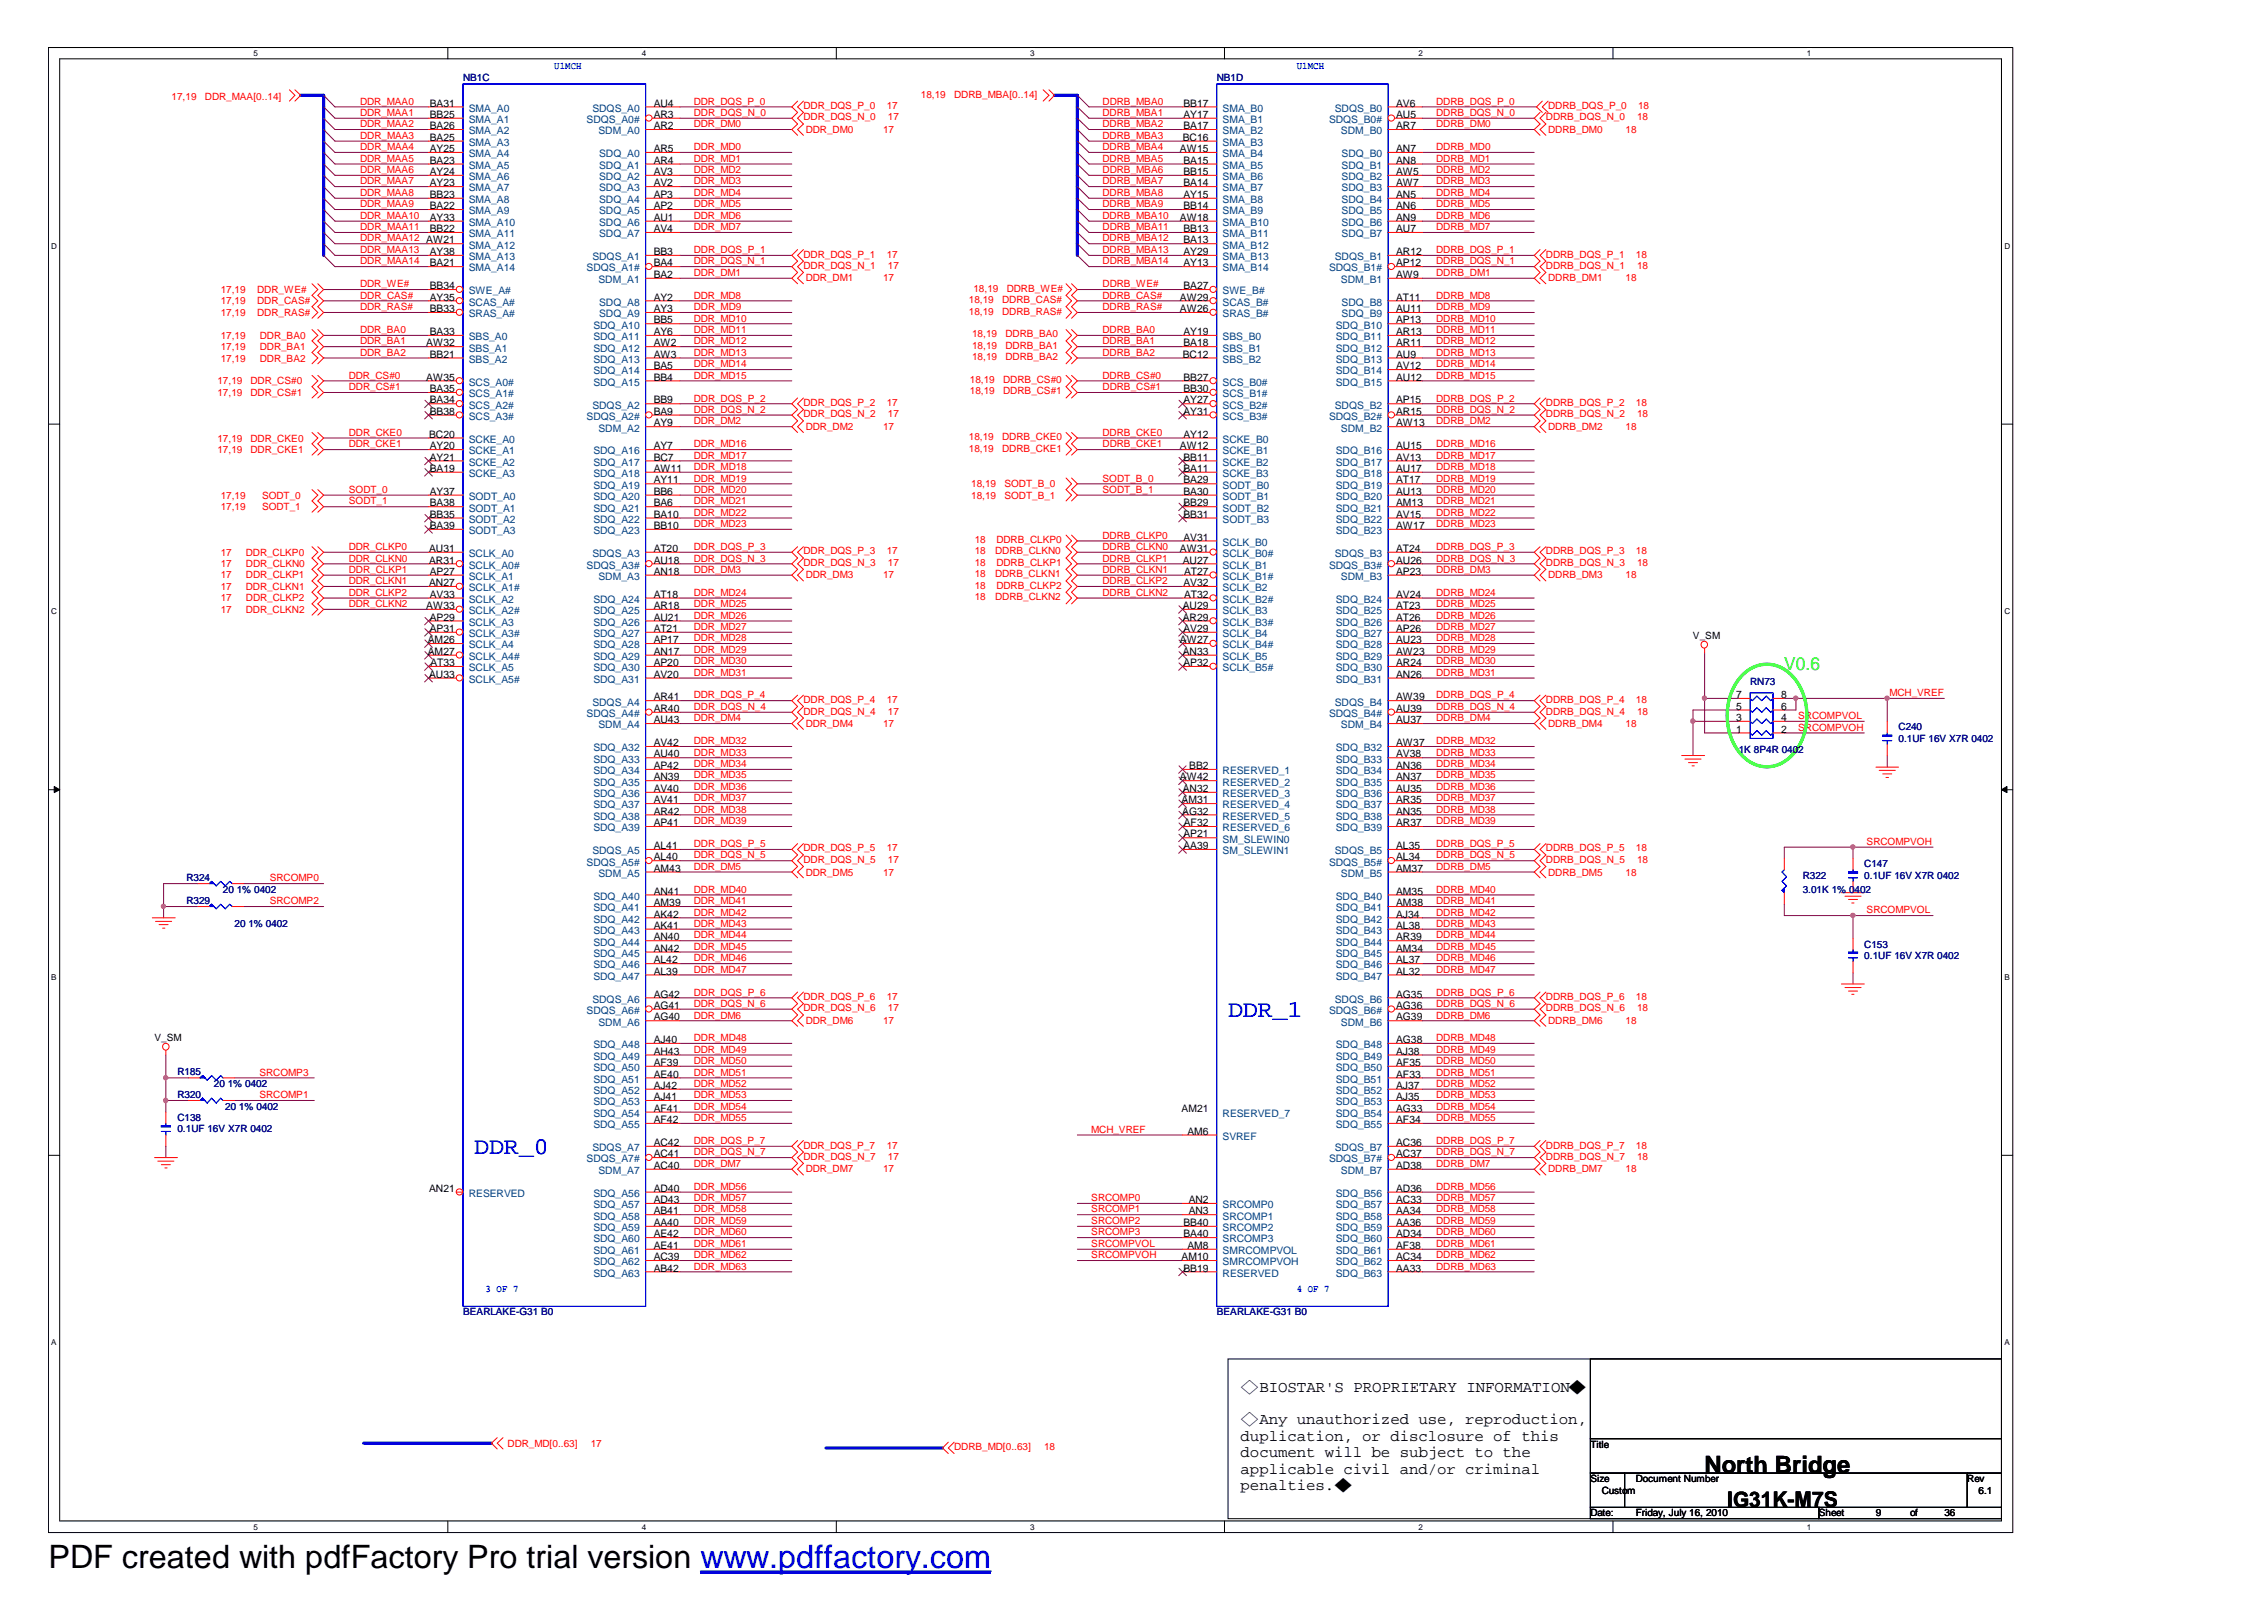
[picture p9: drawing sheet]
<svg xmlns="http://www.w3.org/2000/svg" width="297mm" height="210mm" viewBox="0 0 297 210" stroke-linecap="round" stroke-linejoin="round" font-family="sans-serif">
<defs><g id="words">
<text font-size="4.2" x="6.3" y="205.7">PDF created with pdfFactory Pro trial version www.pdffactory.com</text>
<g font-size="3.1" fill="#00f">
<text x="161.1" y="133.4">DDR_1</text>
<text x="62.2" y="151.4">DDR_0</text>
</g>
<text font-size="3.1" x="223.6" y="193.2">North Bridge</text>
<text font-size="2.8" x="226.6" y="197.7">IG31K-M7S</text>
<text font-size="2.4" fill="#0f0" x="234.1" y="87.9">V0.6</text>
<g font-size="2.1">
<text x="162.8" y="182.6">◇BIOSTAR'S PROPRIETARY INFORMATION◆</text>
<text x="162.8" y="186.9">◇Any unauthorized use, reproduction,</text>
<text x="162.8" y="189">duplication, or disclosure of this</text>
<text x="162.8" y="191.2">document will be subject to the</text>
<text x="162.8" y="193.4">applicable civil and/or criminal</text>
<text x="162.8" y="195.5">penalties.◆</text>
</g>
<g font-size="1.4">
<text x="56.4" y="14">BA31</text>
<text x="56.4" y="15.5">BB25</text>
<text x="56.4" y="16.9">BA26</text>
<text x="85.8" y="15.5">AR3</text>
<text x="85.8" y="14">AU4</text>
<text x="85.8" y="16.9">AR2</text>
<text x="155.3" y="14">BB17</text>
<text x="155.3" y="15.5">AY17</text>
<text x="155.3" y="16.9">BA17</text>
<text x="183.2" y="14">AV6</text>
<text x="183.2" y="15.5">AU5</text>
<text x="183.2" y="16.9">AR7</text>
<text x="56.4" y="18.5">BA25</text>
<text x="56.4" y="20">AY25</text>
<text x="56.4" y="21.5">BA23</text>
<text x="56.4" y="23">AY24</text>
<text x="85.8" y="20">AR5</text>
<text x="85.8" y="21.5">AR4</text>
<text x="85.8" y="23">AV3</text>
<text x="154.8" y="20">AW15</text>
<text x="155.2" y="18.5">BC16</text>
<text x="155.3" y="21.5">BA15</text>
<text x="155.3" y="23">BB15</text>
<text x="183.2" y="20">AN7</text>
<text x="183.2" y="21.5">AN8</text>
<text x="183.2" y="23">AW5</text>
<text x="56.4" y="24.4">AY23</text>
<text x="56.4" y="26">BB23</text>
<text x="56.4" y="27.4">BA22</text>
<text x="56.4" y="29">AY33</text>
<text x="85.8" y="24.4">AV2</text>
<text x="85.8" y="26">AP3</text>
<text x="85.8" y="27.4">AP2</text>
<text x="85.8" y="29">AU1</text>
<text x="154.8" y="29">AW18</text>
<text x="155.3" y="24.4">BA14</text>
<text x="155.3" y="26">AY15</text>
<text x="155.3" y="27.4">BB14</text>
<text x="183.2" y="24.4">AW7</text>
<text x="183.2" y="26">AN5</text>
<text x="183.2" y="27.4">AN6</text>
<text x="183.2" y="29">AN9</text>
<text x="56.4" y="30.5">BB22</text>
<text x="56.4" y="33.5">AY38</text>
<text x="56.4" y="34.9">BA21</text>
<text x="85.8" y="30.5">AV4</text>
<text x="85.8" y="34.9">BA4</text>
<text x="85.8" y="33.5">BB3</text>
<text x="155.3" y="30.5">BB13</text>
<text x="155.3" y="31.9">BA13</text>
<text x="155.3" y="33.5">AY29</text>
<text x="155.3" y="34.9">AY13</text>
<text x="183.2" y="30.5">AU7</text>
<text x="183.2" y="33.5">AR12</text>
<text x="183.2" y="34.9">AP12</text>
<text x="56.4" y="37.9">BB34</text>
<text x="56.4" y="39.4">AY35</text>
<text x="56.4" y="41">BB33</text>
<text x="85.8" y="39.4">AY2</text>
<text x="85.8" y="41">AY3</text>
<text x="85.8" y="36.5">BA2</text>
<text x="154.8" y="39.4">AW29</text>
<text x="154.8" y="41">AW26</text>
<text x="155.3" y="37.9">BA27</text>
<text x="183.2" y="36.5">AW9</text>
<text x="183.2" y="39.4">AT11</text>
<text x="183.2" y="41">AU11</text>
<text x="55.9" y="45.4">AW32</text>
<text x="56.4" y="44">BA33</text>
<text x="56.4" y="46.9">BB21</text>
<text x="85.8" y="42.4">BB5</text>
<text x="85.8" y="44">AY6</text>
<text x="85.8" y="45.4">AW2</text>
<text x="85.8" y="46.9">AW3</text>
<text x="155.2" y="46.9">BC12</text>
<text x="155.3" y="44">AY19</text>
<text x="155.3" y="45.4">BA18</text>
<text x="183.2" y="42.4">AP13</text>
<text x="183.2" y="44">AR13</text>
<text x="183.2" y="45.4">AR11</text>
<text x="183.2" y="46.9">AU9</text>
<text x="55.9" y="49.9">AW35</text>
<text x="56.4" y="51.4">BA35</text>
<text x="56.4" y="52.9">BA34</text>
<text x="85.8" y="48.4">BA5</text>
<text x="85.8" y="49.9">BB4</text>
<text x="85.8" y="52.9">BB9</text>
<text x="155.3" y="49.9">BB27</text>
<text x="155.3" y="51.4">BB30</text>
<text x="155.3" y="52.9">AY27</text>
<text x="183.2" y="48.4">AV12</text>
<text x="183.2" y="49.9">AU12</text>
<text x="183.2" y="52.9">AP15</text>
<text x="56.3" y="57.4">BC20</text>
<text x="56.4" y="54.4">BB38</text>
<text x="56.4" y="58.9">AY20</text>
<text x="85.8" y="54.4">BA9</text>
<text x="85.8" y="58.9">AY7</text>
<text x="85.8" y="55.9">AY9</text>
<text x="154.8" y="58.9">AW12</text>
<text x="155.3" y="54.4">AY31</text>
<text x="155.3" y="57.4">AY12</text>
<text x="183.2" y="54.4">AR15</text>
<text x="183.2" y="55.9">AW13</text>
<text x="183.2" y="58.9">AU15</text>
<text x="56.4" y="60.4">AY21</text>
<text x="56.4" y="61.9">BA19</text>
<text x="56.4" y="64.9">AY37</text>
<text x="85.8" y="60.4">BC7</text>
<text x="85.8" y="61.9">AW11</text>
<text x="85.8" y="63.4">AY11</text>
<text x="85.8" y="64.9">BB6</text>
<text x="155.3" y="60.4">BB11</text>
<text x="155.3" y="61.9">BA11</text>
<text x="155.3" y="63.4">BA29</text>
<text x="155.3" y="64.9">BA30</text>
<text x="183.2" y="60.4">AV13</text>
<text x="183.2" y="61.9">AU17</text>
<text x="183.2" y="63.4">AT17</text>
<text x="183.2" y="64.9">AU13</text>
<text x="56.4" y="66.4">BA38</text>
<text x="56.4" y="67.9">BB35</text>
<text x="56.4" y="69.4">BA39</text>
<text x="85.8" y="66.4">BA6</text>
<text x="85.8" y="67.9">BA10</text>
<text x="85.8" y="69.4">BB10</text>
<text x="155.3" y="66.4">BB29</text>
<text x="155.3" y="67.9">BB31</text>
<text x="155.3" y="70.9">AV31</text>
<text x="183.2" y="66.4">AM13</text>
<text x="183.2" y="67.9">AV15</text>
<text x="183.2" y="69.4">AW17</text>
<text x="56.3" y="72.4">AU31</text>
<text x="56.3" y="73.9">AR31</text>
<text x="56.3" y="76.9">AN27</text>
<text x="56.4" y="75.4">AP27</text>
<text x="85.8" y="73.9">AU18</text>
<text x="85.8" y="72.4">AT20</text>
<text x="85.8" y="75.4">AN18</text>
<text x="154.8" y="72.4">AW31</text>
<text x="155.2" y="73.9">AU27</text>
<text x="155.3" y="76.9">AV32</text>
<text x="155.4" y="75.4">AT27</text>
<text x="183.2" y="72.4">AT24</text>
<text x="183.2" y="73.9">AU26</text>
<text x="183.2" y="75.4">AP23</text>
<text x="55.9" y="79.9">AW33</text>
<text x="56.4" y="78.4">AV33</text>
<text x="56.4" y="81.4">AP29</text>
<text x="56.4" y="82.9">AP31</text>
<text x="85.8" y="78.4">AT18</text>
<text x="85.8" y="79.9">AR18</text>
<text x="85.8" y="81.4">AU21</text>
<text x="85.8" y="82.9">AT21</text>
<text x="155.2" y="79.9">AU29</text>
<text x="155.2" y="81.4">AR29</text>
<text x="155.3" y="82.9">AV29</text>
<text x="155.4" y="78.4">AT32</text>
<text x="183.2" y="78.4">AV24</text>
<text x="183.2" y="79.9">AT23</text>
<text x="183.2" y="81.4">AT26</text>
<text x="183.2" y="82.9">AP26</text>
<text x="56.1" y="84.4">AM26</text>
<text x="56.1" y="85.9">AM27</text>
<text x="56.3" y="88.9">AU33</text>
<text x="56.5" y="87.4">AT33</text>
<text x="85.8" y="84.4">AP17</text>
<text x="85.8" y="85.9">AN17</text>
<text x="85.8" y="87.4">AP20</text>
<text x="85.8" y="88.9">AV20</text>
<text x="154.8" y="84.4">AW27</text>
<text x="155.2" y="85.9">AN33</text>
<text x="155.3" y="87.4">AP32</text>
<text x="183.2" y="84.4">AU23</text>
<text x="183.2" y="85.9">AW23</text>
<text x="183.2" y="87.4">AR24</text>
<text x="183.2" y="88.9">AN26</text>
<text x="85.8" y="93.4">AR40</text>
<text x="85.8" y="91.9">AR41</text>
<text x="85.8" y="94.9">AU43</text>
<text x="183.2" y="91.9">AW39</text>
<text x="183.2" y="93.4">AU39</text>
<text x="183.2" y="94.9">AU37</text>
<text x="227.8" y="94.6">3</text>
<text x="227.8" y="93.1">5</text>
<text x="227.8" y="91.6">7</text>
<text x="233.7" y="94.6">4</text>
<text x="233.7" y="93.1">6</text>
<text x="233.7" y="91.6">8</text>
<text x="85.8" y="97.9">AV42</text>
<text x="85.8" y="99.4">AU40</text>
<text x="85.8" y="100.9">AP42</text>
<text x="156" y="100.9">BB2</text>
<text x="183.2" y="97.9">AW37</text>
<text x="183.2" y="99.4">AV38</text>
<text x="183.2" y="100.9">AN36</text>
<text x="227.8" y="96.1">1</text>
<text x="233.7" y="96.1">2</text>
<text x="85.8" y="102.4">AN39</text>
<text x="85.8" y="103.9">AV40</text>
<text x="85.8" y="105.4">AV41</text>
<text x="85.8" y="106.9">AR42</text>
<text x="154.8" y="102.4">AW42</text>
<text x="155" y="105.4">AM31</text>
<text x="155.1" y="106.9">AG32</text>
<text x="155.2" y="103.9">AN32</text>
<text x="183.2" y="102.4">AN37</text>
<text x="183.2" y="103.9">AU35</text>
<text x="183.2" y="105.4">AR35</text>
<text x="183.2" y="106.9">AN35</text>
<text x="85.8" y="108.4">AP41</text>
<text x="85.8" y="112.9">AL40</text>
<text x="85.8" y="111.4">AL41</text>
<text x="155.3" y="109.9">AP21</text>
<text x="155.3" y="111.4">AA39</text>
<text x="155.3" y="108.4">AF32</text>
<text x="183.2" y="108.4">AR37</text>
<text x="183.2" y="111.4">AL35</text>
<text x="183.2" y="112.9">AL34</text>
<text x="85.8" y="117.4">AN41</text>
<text x="85.8" y="118.9">AM39</text>
<text x="85.8" y="114.4">AM43</text>
<text x="183.2" y="114.4">AM37</text>
<text x="183.2" y="117.4">AM35</text>
<text x="183.2" y="118.9">AM38</text>
<text x="85.8" y="120.4">AK42</text>
<text x="85.8" y="121.8">AK41</text>
<text x="85.8" y="123.4">AN40</text>
<text x="85.8" y="124.9">AN42</text>
<text x="183.2" y="120.4">AJ34</text>
<text x="183.2" y="121.8">AL38</text>
<text x="183.2" y="123.4">AR39</text>
<text x="183.2" y="124.9">AM34</text>
<text x="85.8" y="126.4">AL42</text>
<text x="85.8" y="127.9">AL39</text>
<text x="85.8" y="130.9">AG42</text>
<text x="183.2" y="126.4">AL37</text>
<text x="183.2" y="127.9">AL32</text>
<text x="183.2" y="130.9">AG35</text>
<text x="85.8" y="132.3">AG41</text>
<text x="85.8" y="136.8">AJ40</text>
<text x="85.8" y="133.9">AG40</text>
<text x="183.2" y="132.3">AG36</text>
<text x="183.2" y="133.9">AG39</text>
<text x="183.2" y="136.8">AG38</text>
<text x="85.8" y="138.4">AH43</text>
<text x="85.8" y="139.8">AF39</text>
<text x="85.8" y="141.4">AE40</text>
<text x="85.8" y="142.8">AJ42</text>
<text x="183.2" y="138.4">AJ38</text>
<text x="183.2" y="139.8">AF35</text>
<text x="183.2" y="141.4">AF33</text>
<text x="183.2" y="142.8">AJ37</text>
<text x="85.8" y="144.3">AJ41</text>
<text x="85.8" y="145.9">AF41</text>
<text x="85.8" y="147.3">AF42</text>
<text x="155" y="145.9">AM21</text>
<text x="155.8" y="148.9">AM6</text>
<text x="183.2" y="144.3">AJ35</text>
<text x="183.2" y="145.9">AG33</text>
<text x="183.2" y="147.3">AF34</text>
<text x="85.8" y="151.8">AC41</text>
<text x="85.8" y="150.3">AC42</text>
<text x="85.8" y="153.3">AC40</text>
<text x="183.2" y="150.3">AC36</text>
<text x="183.2" y="151.8">AC37</text>
<text x="183.2" y="153.3">AD38</text>
<text x="56.3" y="156.4">AN21</text>
<text x="85.8" y="156.4">AD40</text>
<text x="85.8" y="157.8">AD43</text>
<text x="85.8" y="159.3">AB41</text>
<text x="85.8" y="160.8">AA40</text>
<text x="155.3" y="160.8">BB40</text>
<text x="156" y="157.8">AN2</text>
<text x="156" y="159.3">AN3</text>
<text x="183.2" y="156.4">AD36</text>
<text x="183.2" y="157.8">AC33</text>
<text x="183.2" y="159.3">AA34</text>
<text x="183.2" y="160.8">AA36</text>
<text x="85.8" y="162.3">AE42</text>
<text x="85.8" y="163.8">AE41</text>
<text x="85.8" y="165.3">AC39</text>
<text x="85.8" y="166.8">AB42</text>
<text x="155" y="165.3">AM10</text>
<text x="155.3" y="162.3">BA40</text>
<text x="155.3" y="166.8">BB19</text>
<text x="155.8" y="163.8">AM8</text>
<text x="183.2" y="162.3">AD34</text>
<text x="183.2" y="163.8">AF38</text>
<text x="183.2" y="165.3">AC34</text>
<text x="183.2" y="166.8">AA33</text>
</g>
<g font-size="1.4" fill="#004080">
<text x="61.5" y="14.7">SMA_A0</text>
<text x="61.5" y="16.1">SMA_A1</text>
<text x="61.5" y="17.6">SMA_A2</text>
<text x="77" y="16.1">SDQS_A0#</text>
<text x="77.7" y="14.7">SDQS_A0</text>
<text x="78.5" y="17.6">SDM_A0</text>
<text x="160.4" y="14.7">SMA_B0</text>
<text x="160.4" y="16.1">SMA_B1</text>
<text x="160.4" y="17.6">SMA_B2</text>
<text x="174.4" y="16.1">SDQS_B0#</text>
<text x="175.1" y="14.7">SDQS_B0</text>
<text x="175.9" y="17.6">SDM_B0</text>
<text x="61.5" y="19.1">SMA_A3</text>
<text x="61.5" y="20.6">SMA_A4</text>
<text x="61.5" y="22.2">SMA_A5</text>
<text x="61.5" y="23.6">SMA_A6</text>
<text x="78.6" y="20.6">SDQ_A0</text>
<text x="78.6" y="22.2">SDQ_A1</text>
<text x="78.6" y="23.6">SDQ_A2</text>
<text x="160.4" y="19.1">SMA_B3</text>
<text x="160.4" y="20.6">SMA_B4</text>
<text x="160.4" y="22.2">SMA_B5</text>
<text x="160.4" y="23.6">SMA_B6</text>
<text x="176" y="20.6">SDQ_B0</text>
<text x="176" y="22.2">SDQ_B1</text>
<text x="176" y="23.6">SDQ_B2</text>
<text x="61.5" y="25.1">SMA_A7</text>
<text x="61.5" y="26.6">SMA_A8</text>
<text x="61.5" y="28.1">SMA_A9</text>
<text x="61.5" y="29.6">SMA_A10</text>
<text x="78.6" y="25.1">SDQ_A3</text>
<text x="78.6" y="26.6">SDQ_A4</text>
<text x="78.6" y="28.1">SDQ_A5</text>
<text x="78.6" y="29.6">SDQ_A6</text>
<text x="160.4" y="25.1">SMA_B7</text>
<text x="160.4" y="26.6">SMA_B8</text>
<text x="160.4" y="28.1">SMA_B9</text>
<text x="160.4" y="29.6">SMA_B10</text>
<text x="176" y="25.1">SDQ_B3</text>
<text x="176" y="26.6">SDQ_B4</text>
<text x="176" y="28.1">SDQ_B5</text>
<text x="176" y="29.6">SDQ_B6</text>
<text x="61.5" y="31.1">SMA_A11</text>
<text x="61.5" y="32.6">SMA_A12</text>
<text x="61.5" y="34.1">SMA_A13</text>
<text x="61.5" y="35.6">SMA_A14</text>
<text x="77" y="35.6">SDQS_A1#</text>
<text x="77.7" y="34.1">SDQS_A1</text>
<text x="78.6" y="31.1">SDQ_A7</text>
<text x="160.4" y="31.1">SMA_B11</text>
<text x="160.4" y="32.6">SMA_B12</text>
<text x="160.4" y="34.1">SMA_B13</text>
<text x="160.4" y="35.6">SMA_B14</text>
<text x="174.4" y="35.6">SDQS_B1#</text>
<text x="175.1" y="34.1">SDQS_B1</text>
<text x="176" y="31.1">SDQ_B7</text>
<text x="61.5" y="38.6">SWE_A#</text>
<text x="61.5" y="40.1">SCAS_A#</text>
<text x="61.5" y="41.6">SRAS_A#</text>
<text x="78.5" y="37.1">SDM_A1</text>
<text x="78.6" y="40.1">SDQ_A8</text>
<text x="78.6" y="41.6">SDQ_A9</text>
<text x="160.4" y="38.6">SWE_B#</text>
<text x="160.4" y="40.1">SCAS_B#</text>
<text x="160.4" y="41.6">SRAS_B#</text>
<text x="175.9" y="37.1">SDM_B1</text>
<text x="176" y="40.1">SDQ_B8</text>
<text x="176" y="41.6">SDQ_B9</text>
<text x="61.5" y="44.6">SBS_A0</text>
<text x="61.5" y="46.1">SBS_A1</text>
<text x="61.5" y="47.6">SBS_A2</text>
<text x="77.9" y="43.1">SDQ_A10</text>
<text x="77.9" y="44.6">SDQ_A11</text>
<text x="77.9" y="46.1">SDQ_A12</text>
<text x="77.9" y="47.6">SDQ_A13</text>
<text x="160.4" y="44.6">SBS_B0</text>
<text x="160.4" y="46.1">SBS_B1</text>
<text x="160.4" y="47.6">SBS_B2</text>
<text x="175.3" y="43.1">SDQ_B10</text>
<text x="175.3" y="44.6">SDQ_B11</text>
<text x="175.3" y="46.1">SDQ_B12</text>
<text x="175.3" y="47.6">SDQ_B13</text>
<text x="61.5" y="50.6">SCS_A0#</text>
<text x="61.5" y="52.1">SCS_A1#</text>
<text x="61.5" y="53.6">SCS_A2#</text>
<text x="77.7" y="53.6">SDQS_A2</text>
<text x="77.9" y="49.1">SDQ_A14</text>
<text x="77.9" y="50.6">SDQ_A15</text>
<text x="160.4" y="50.6">SCS_B0#</text>
<text x="160.4" y="52.1">SCS_B1#</text>
<text x="160.4" y="53.6">SCS_B2#</text>
<text x="175.1" y="53.6">SDQS_B2</text>
<text x="175.3" y="49.1">SDQ_B14</text>
<text x="175.3" y="50.6">SDQ_B15</text>
<text x="61.5" y="55.1">SCS_A3#</text>
<text x="61.5" y="58.1">SCKE_A0</text>
<text x="61.5" y="59.6">SCKE_A1</text>
<text x="77" y="55.1">SDQS_A2#</text>
<text x="77.9" y="59.6">SDQ_A16</text>
<text x="78.5" y="56.6">SDM_A2</text>
<text x="160.4" y="55.1">SCS_B3#</text>
<text x="160.4" y="58.1">SCKE_B0</text>
<text x="160.4" y="59.6">SCKE_B1</text>
<text x="174.4" y="55.1">SDQS_B2#</text>
<text x="175.3" y="59.6">SDQ_B16</text>
<text x="175.9" y="56.6">SDM_B2</text>
<text x="61.5" y="61.1">SCKE_A2</text>
<text x="61.5" y="62.6">SCKE_A3</text>
<text x="61.5" y="65.6">SODT_A0</text>
<text x="77.9" y="61.1">SDQ_A17</text>
<text x="77.9" y="62.6">SDQ_A18</text>
<text x="77.9" y="64.1">SDQ_A19</text>
<text x="77.9" y="65.6">SDQ_A20</text>
<text x="160.4" y="61.1">SCKE_B2</text>
<text x="160.4" y="62.6">SCKE_B3</text>
<text x="160.4" y="64.1">SODT_B0</text>
<text x="160.4" y="65.6">SODT_B1</text>
<text x="175.3" y="61.1">SDQ_B17</text>
<text x="175.3" y="62.6">SDQ_B18</text>
<text x="175.3" y="64.1">SDQ_B19</text>
<text x="175.3" y="65.6">SDQ_B20</text>
<text x="61.5" y="67.1">SODT_A1</text>
<text x="61.5" y="68.6">SODT_A2</text>
<text x="61.5" y="70.1">SODT_A3</text>
<text x="77.9" y="67.1">SDQ_A21</text>
<text x="77.9" y="68.6">SDQ_A22</text>
<text x="77.9" y="70.1">SDQ_A23</text>
<text x="160.4" y="67.1">SODT_B2</text>
<text x="160.4" y="68.6">SODT_B3</text>
<text x="160.4" y="71.6">SCLK_B0</text>
<text x="175.3" y="67.1">SDQ_B21</text>
<text x="175.3" y="68.6">SDQ_B22</text>
<text x="175.3" y="70.1">SDQ_B23</text>
<text x="61.5" y="73.1">SCLK_A0</text>
<text x="61.5" y="76.1">SCLK_A1</text>
<text x="61.5" y="74.6">SCLK_A0#</text>
<text x="61.5" y="77.6">SCLK_A1#</text>
<text x="77" y="74.6">SDQS_A3#</text>
<text x="77.7" y="73.1">SDQS_A3</text>
<text x="78.5" y="76.1">SDM_A3</text>
<text x="160.4" y="73.1">SCLK_B0#</text>
<text x="160.4" y="74.6">SCLK_B1</text>
<text x="160.4" y="76.1">SCLK_B1#</text>
<text x="160.4" y="77.6">SCLK_B2</text>
<text x="174.4" y="74.6">SDQS_B3#</text>
<text x="175.1" y="73.1">SDQS_B3</text>
<text x="175.9" y="76.1">SDM_B3</text>
<text x="61.5" y="79.1">SCLK_A2</text>
<text x="61.5" y="82.1">SCLK_A3</text>
<text x="61.5" y="80.6">SCLK_A2#</text>
<text x="61.5" y="83.6">SCLK_A3#</text>
<text x="77.9" y="79.1">SDQ_A24</text>
<text x="77.9" y="80.6">SDQ_A25</text>
<text x="77.9" y="82.1">SDQ_A26</text>
<text x="77.9" y="83.6">SDQ_A27</text>
<text x="160.4" y="79.1">SCLK_B2#</text>
<text x="160.4" y="80.6">SCLK_B3</text>
<text x="160.4" y="82.1">SCLK_B3#</text>
<text x="160.4" y="83.6">SCLK_B4</text>
<text x="175.3" y="79.1">SDQ_B24</text>
<text x="175.3" y="80.6">SDQ_B25</text>
<text x="175.3" y="82.1">SDQ_B26</text>
<text x="175.3" y="83.6">SDQ_B27</text>
<text x="61.5" y="85.1">SCLK_A4</text>
<text x="61.5" y="88.1">SCLK_A5</text>
<text x="61.5" y="86.6">SCLK_A4#</text>
<text x="61.5" y="89.6">SCLK_A5#</text>
<text x="77.9" y="85.1">SDQ_A28</text>
<text x="77.9" y="86.6">SDQ_A29</text>
<text x="77.9" y="88.1">SDQ_A30</text>
<text x="77.9" y="89.6">SDQ_A31</text>
<text x="160.4" y="85.1">SCLK_B4#</text>
<text x="160.4" y="86.6">SCLK_B5</text>
<text x="160.4" y="88.1">SCLK_B5#</text>
<text x="175.3" y="85.1">SDQ_B28</text>
<text x="175.3" y="86.6">SDQ_B29</text>
<text x="175.3" y="88.1">SDQ_B30</text>
<text x="175.3" y="89.6">SDQ_B31</text>
<text x="77" y="94.1">SDQS_A4#</text>
<text x="77.7" y="92.6">SDQS_A4</text>
<text x="78.5" y="95.6">SDM_A4</text>
<text x="174.4" y="94.1">SDQS_B4#</text>
<text x="175.1" y="92.6">SDQS_B4</text>
<text x="175.9" y="95.6">SDM_B4</text>
<text x="77.9" y="98.6">SDQ_A32</text>
<text x="77.9" y="100">SDQ_A33</text>
<text x="77.9" y="101.6">SDQ_A34</text>
<text x="160.4" y="101.6">RESERVED_1</text>
<text x="175.3" y="98.6">SDQ_B32</text>
<text x="175.3" y="100">SDQ_B33</text>
<text x="175.3" y="101.6">SDQ_B34</text>
<text x="77.9" y="103.1">SDQ_A35</text>
<text x="77.9" y="104.6">SDQ_A36</text>
<text x="77.9" y="106.1">SDQ_A37</text>
<text x="77.9" y="107.5">SDQ_A38</text>
<text x="160.4" y="103.1">RESERVED_2</text>
<text x="160.4" y="104.6">RESERVED_3</text>
<text x="160.4" y="106.1">RESERVED_4</text>
<text x="160.4" y="107.5">RESERVED_5</text>
<text x="175.3" y="103.1">SDQ_B35</text>
<text x="175.3" y="104.6">SDQ_B36</text>
<text x="175.3" y="106.1">SDQ_B37</text>
<text x="175.3" y="107.5">SDQ_B38</text>
<text x="77" y="113.6">SDQS_A5#</text>
<text x="77.7" y="112.1">SDQS_A5</text>
<text x="77.9" y="109.1">SDQ_A39</text>
<text x="160.4" y="109.1">RESERVED_6</text>
<text x="160.4" y="110.5">SM_SLEWIN0</text>
<text x="160.4" y="112.1">SM_SLEWIN1</text>
<text x="174.4" y="113.6">SDQS_B5#</text>
<text x="175.1" y="112.1">SDQS_B5</text>
<text x="175.3" y="109.1">SDQ_B39</text>
<text x="77.9" y="118">SDQ_A40</text>
<text x="77.9" y="119.6">SDQ_A41</text>
<text x="78.5" y="115">SDM_A5</text>
<text x="175.3" y="118">SDQ_B40</text>
<text x="175.3" y="119.6">SDQ_B41</text>
<text x="175.9" y="115">SDM_B5</text>
<text x="77.9" y="121">SDQ_A42</text>
<text x="77.9" y="122.5">SDQ_A43</text>
<text x="77.9" y="124.1">SDQ_A44</text>
<text x="77.9" y="125.5">SDQ_A45</text>
<text x="175.3" y="121">SDQ_B42</text>
<text x="175.3" y="122.5">SDQ_B43</text>
<text x="175.3" y="124.1">SDQ_B44</text>
<text x="175.3" y="125.5">SDQ_B45</text>
<text x="77.7" y="131.5">SDQS_A6</text>
<text x="77.9" y="127.1">SDQ_A46</text>
<text x="77.9" y="128.5">SDQ_A47</text>
<text x="175.1" y="131.5">SDQS_B6</text>
<text x="175.3" y="127.1">SDQ_B46</text>
<text x="175.3" y="128.5">SDQ_B47</text>
<text x="77" y="133">SDQS_A6#</text>
<text x="77.9" y="137.5">SDQ_A48</text>
<text x="78.5" y="134.5">SDM_A6</text>
<text x="174.4" y="133">SDQS_B6#</text>
<text x="175.3" y="137.5">SDQ_B48</text>
<text x="175.9" y="134.5">SDM_B6</text>
<text x="77.9" y="139">SDQ_A49</text>
<text x="77.9" y="140.5">SDQ_A50</text>
<text x="77.9" y="142">SDQ_A51</text>
<text x="77.9" y="143.5">SDQ_A52</text>
<text x="175.3" y="139">SDQ_B49</text>
<text x="175.3" y="140.5">SDQ_B50</text>
<text x="175.3" y="142">SDQ_B51</text>
<text x="175.3" y="143.5">SDQ_B52</text>
<text x="77.9" y="145">SDQ_A53</text>
<text x="77.9" y="146.5">SDQ_A54</text>
<text x="77.9" y="148">SDQ_A55</text>
<text x="160.4" y="146.5">RESERVED_7</text>
<text x="160.4" y="149.5">SVREF</text>
<text x="175.3" y="145">SDQ_B53</text>
<text x="175.3" y="146.5">SDQ_B54</text>
<text x="175.3" y="148">SDQ_B55</text>
<text x="77" y="152.5">SDQS_A7#</text>
<text x="77.7" y="151">SDQS_A7</text>
<text x="78.5" y="154">SDM_A7</text>
<text x="174.4" y="152.5">SDQS_B7#</text>
<text x="175.1" y="151">SDQS_B7</text>
<text x="175.9" y="154">SDM_B7</text>
<text x="61.5" y="157">RESERVED</text>
<text x="77.9" y="157">SDQ_A56</text>
<text x="77.9" y="158.5">SDQ_A57</text>
<text x="77.9" y="160">SDQ_A58</text>
<text x="77.9" y="161.5">SDQ_A59</text>
<text x="160.4" y="158.5">SRCOMP0</text>
<text x="160.4" y="161.5">SRCOMP2</text>
<text x="160.4" y="160">SRCOMP1</text>
<text x="175.3" y="157">SDQ_B56</text>
<text x="175.3" y="158.5">SDQ_B57</text>
<text x="175.3" y="160">SDQ_B58</text>
<text x="175.3" y="161.5">SDQ_B59</text>
<text x="77.9" y="163">SDQ_A60</text>
<text x="77.9" y="164.5">SDQ_A61</text>
<text x="77.9" y="166">SDQ_A62</text>
<text x="77.9" y="167.5">SDQ_A63</text>
<text x="160.4" y="163">SRCOMP3</text>
<text x="160.4" y="164.5">SMRCOMPVOL</text>
<text x="160.4" y="166">SMRCOMPVOH</text>
<text x="160.4" y="167.5">RESERVED</text>
<text x="175.3" y="163">SDQ_B60</text>
<text x="175.3" y="164.5">SDQ_B61</text>
<text x="175.3" y="166">SDQ_B62</text>
<text x="175.3" y="167.5">SDQ_B63</text>
</g>
<g font-size="1.3" fill="#000080">
<text x="60.7" y="10.7">NB1C</text>
<text x="159.6" y="10.7">NB1D</text>
<text x="229.6" y="89.8">RN73</text>
<text x="249.1" y="95.8">C240</text>
<text x="228.1" y="98.8">1K 8P4R 0402</text>
<text x="249.1" y="97.3">0.1UF 16V X7R 0402</text>
<text x="244.6" y="113.8">C147</text>
<text x="24.5" y="118.6">R329</text>
<text x="24.5" y="115.6">R324</text>
<text x="29.3" y="117.1">20</text>
<text x="31.1" y="117.1">1% 0402</text>
<text x="236.5" y="115.3">R322</text>
<text x="236.5" y="117.1">3.01K 1% 0402</text>
<text x="244.6" y="115.3">0.1UF 16V X7R 0402</text>
<text x="30.8" y="121.6">20</text>
<text x="32.6" y="121.6">1% 0402</text>
<text x="244.6" y="125.8">0.1UF 16V X7R 0402</text>
<text x="244.6" y="124.3">C153</text>
<text x="23.3" y="141.1">R185</text>
<text x="28.1" y="142.6">20</text>
<text x="29.9" y="142.6">1% 0402</text>
<text x="23.3" y="144.1">R320</text>
<text x="23.3" y="148.6">0.1UF 16V X7R 0402</text>
<text x="23.3" y="147.1">C138</text>
<text x="29.5" y="145.6">20</text>
<text x="31.4" y="145.6">1% 0402</text>
<text x="60.7" y="172.6">BEARLAKE-G31 B0</text>
<text x="159.6" y="172.6">BEARLAKE-G31 B0</text>
</g>
<g font-size="1.3" fill="#00f">
<text x="72.7" y="9.1">U1MCH</text>
<text x="170.1" y="9.1">U1MCH</text>
<text x="63.7" y="169.4">3 OF 7</text>
<text x="170.1" y="169.4">4 OF 7</text>
</g>
<g font-size="1.3" fill="#f00">
<text x="22.5" y="13.1">17,19</text>
<text x="26.9" y="13.1">DDR_MAA[0..14]</text>
<text x="47.2" y="15.2">DDR_MAA1</text>
<text x="47.2" y="13.7">DDR_MAA0</text>
<text x="47.2" y="16.7">DDR_MAA2</text>
<text x="91" y="16.7">DDR_DM0</text>
<text x="91" y="13.7">DDR_DQS_P_0</text>
<text x="91" y="15.2">DDR_DQS_N_0</text>
<text x="105.4" y="14.3">DDR_DQS_P_0</text>
<text x="105.4" y="15.8">DDR_DQS_N_0</text>
<text x="105.7" y="17.5">DDR_DM0</text>
<text x="115.9" y="17.5">17</text>
<text x="116.3" y="14.3">17</text>
<text x="116.5" y="15.8">17</text>
<text x="120.8" y="12.8">18,19</text>
<text x="125.2" y="12.8">DDRB_MBA[0..14]</text>
<text x="144.7" y="13.7">DDRB_MBA0</text>
<text x="144.7" y="15.2">DDRB_MBA1</text>
<text x="144.7" y="16.7">DDRB_MBA2</text>
<text x="188.4" y="13.7">DDRB_DQS_P_0</text>
<text x="188.4" y="15.2">DDRB_DQS_N_0</text>
<text x="188.4" y="16.7">DDRB_DM0</text>
<text x="202.8" y="15.8">DDRB_DQS_N_0</text>
<text x="203.1" y="14.3">DDRB_DQS_P_0</text>
<text x="203.1" y="17.5">DDRB_DM0</text>
<text x="213.3" y="17.5">18</text>
<text x="214.8" y="15.8">18</text>
<text x="214.9" y="14.3">18</text>
<text x="47.2" y="19.7">DDR_MAA4</text>
<text x="47.2" y="21.2">DDR_MAA5</text>
<text x="47.2" y="22.7">DDR_MAA6</text>
<text x="47.2" y="18.2">DDR_MAA3</text>
<text x="91" y="19.7">DDR_MD0</text>
<text x="91" y="21.2">DDR_MD1</text>
<text x="91" y="22.7">DDR_MD2</text>
<text x="144.7" y="18.2">DDRB_MBA3</text>
<text x="144.7" y="19.7">DDRB_MBA4</text>
<text x="144.7" y="21.2">DDRB_MBA5</text>
<text x="144.7" y="22.7">DDRB_MBA6</text>
<text x="188.4" y="19.7">DDRB_MD0</text>
<text x="188.4" y="21.2">DDRB_MD1</text>
<text x="188.4" y="22.7">DDRB_MD2</text>
<text x="47.2" y="27.2">DDR_MAA9</text>
<text x="47.2" y="24.2">DDR_MAA7</text>
<text x="47.2" y="25.7">DDR_MAA8</text>
<text x="47.2" y="28.7">DDR_MAA10</text>
<text x="91" y="24.2">DDR_MD3</text>
<text x="91" y="28.7">DDR_MD6</text>
<text x="91" y="25.7">DDR_MD4</text>
<text x="91" y="27.2">DDR_MD5</text>
<text x="144.7" y="28.7">DDRB_MBA10</text>
<text x="144.7" y="25.7">DDRB_MBA8</text>
<text x="144.7" y="27.2">DDRB_MBA9</text>
<text x="144.7" y="24.2">DDRB_MBA7</text>
<text x="188.4" y="27.2">DDRB_MD5</text>
<text x="188.4" y="25.7">DDRB_MD4</text>
<text x="188.4" y="24.2">DDRB_MD3</text>
<text x="188.4" y="28.7">DDRB_MD6</text>
<text x="47.2" y="33.2">DDR_MAA13</text>
<text x="47.2" y="30.2">DDR_MAA11</text>
<text x="47.2" y="31.7">DDR_MAA12 AW21</text>
<text x="47.2" y="34.7">DDR_MAA14</text>
<text x="91" y="34.7">DDR_DQS_N_1</text>
<text x="91" y="33.2">DDR_DQS_P_1</text>
<text x="91" y="30.2">DDR_MD7</text>
<text x="105.4" y="33.8">DDR_DQS_P_1</text>
<text x="105.4" y="35.3">DDR_DQS_N_1</text>
<text x="116.3" y="33.8">17</text>
<text x="116.5" y="35.3">17</text>
<text x="144.7" y="33.2">DDRB_MBA13</text>
<text x="144.7" y="31.7">DDRB_MBA12</text>
<text x="144.7" y="30.2">DDRB_MBA11</text>
<text x="144.7" y="34.7">DDRB_MBA14</text>
<text x="188.4" y="30.2">DDRB_MD7</text>
<text x="188.4" y="34.7">DDRB_DQS_N_1</text>
<text x="188.4" y="33.2">DDRB_DQS_P_1</text>
<text x="202.8" y="35.3">DDRB_DQS_N_1</text>
<text x="202.8" y="33.8">DDRB_DQS_P_1</text>
<text x="214.6" y="33.8">18</text>
<text x="214.8" y="35.3">18</text>
<text x="29" y="39.9">17,19</text>
<text x="29" y="41.4">17,19</text>
<text x="29" y="38.4">17,19</text>
<text x="33.7" y="39.9">DDR_CAS#</text>
<text x="33.7" y="41.4">DDR_RAS#</text>
<text x="33.7" y="38.4">DDR_WE#</text>
<text x="47.2" y="39.2">DDR_CAS#</text>
<text x="47.2" y="37.7">DDR_WE#</text>
<text x="47.2" y="40.7">DDR_RAS#</text>
<text x="91" y="40.7">DDR_MD9</text>
<text x="91" y="39.2">DDR_MD8</text>
<text x="91" y="36.2">DDR_DM1</text>
<text x="105.7" y="36.9">DDR_DM1</text>
<text x="115.9" y="36.9">17</text>
<text x="127.1" y="39.8">18,19</text>
<text x="127.1" y="41.3">18,19</text>
<text x="127.7" y="38.3">18,19</text>
<text x="131.5" y="39.8">DDRB_CAS#</text>
<text x="131.5" y="41.3">DDRB_RAS#</text>
<text x="132.1" y="38.3">DDRB_WE#</text>
<text x="144.7" y="37.7">DDRB_WE#</text>
<text x="144.7" y="39.2">DDRB_CAS#</text>
<text x="144.7" y="40.7">DDRB_RAS#</text>
<text x="188.4" y="36.2">DDRB_DM1</text>
<text x="188.4" y="39.2">DDRB_MD8</text>
<text x="188.4" y="40.7">DDRB_MD9</text>
<text x="203.1" y="36.9">DDRB_DM1</text>
<text x="213.3" y="36.9">18</text>
<text x="29" y="47.4">17,19</text>
<text x="29" y="45.9">17,19</text>
<text x="29" y="44.4">17,19</text>
<text x="34.1" y="47.4">DDR_BA2</text>
<text x="34.1" y="45.9">DDR_BA1</text>
<text x="34.1" y="44.4">DDR_BA0</text>
<text x="47.2" y="46.7">DDR_BA2</text>
<text x="47.2" y="45.2">DDR_BA1</text>
<text x="47.2" y="43.7">DDR_BA0</text>
<text x="91" y="45.2">DDR_MD12</text>
<text x="91" y="42.2">DDR_MD10</text>
<text x="91" y="46.7">DDR_MD13</text>
<text x="91" y="43.7">DDR_MD11</text>
<text x="127.6" y="44.3">18,19</text>
<text x="127.6" y="45.8">18,19</text>
<text x="127.6" y="47.3">18,19</text>
<text x="131.9" y="44.3">DDRB_BA0</text>
<text x="131.9" y="45.8">DDRB_BA1</text>
<text x="131.9" y="47.3">DDRB_BA2</text>
<text x="144.7" y="45.2">DDRB_BA1</text>
<text x="144.7" y="43.7">DDRB_BA0</text>
<text x="144.7" y="46.7">DDRB_BA2</text>
<text x="188.4" y="42.2">DDRB_MD10</text>
<text x="188.4" y="45.2">DDRB_MD12</text>
<text x="188.4" y="43.7">DDRB_MD11</text>
<text x="188.4" y="46.7">DDRB_MD13</text>
<text x="28.5" y="50.4">17,19</text>
<text x="28.5" y="51.9">17,19</text>
<text x="32.9" y="50.4">DDR_CS#0</text>
<text x="32.9" y="51.9">DDR_CS#1</text>
<text x="45.8" y="49.7">DDR_CS#0</text>
<text x="45.8" y="51.2">DDR_CS#1</text>
<text x="91" y="52.7">DDR_DQS_P_2</text>
<text x="91" y="49.7">DDR_MD15</text>
<text x="91" y="48.2">DDR_MD14</text>
<text x="105.4" y="53.3">DDR_DQS_P_2</text>
<text x="116.3" y="53.3">17</text>
<text x="127.3" y="51.7">18,19</text>
<text x="127.3" y="50.3">18,19</text>
<text x="131.6" y="51.7">DDRB_CS#1</text>
<text x="131.6" y="50.3">DDRB_CS#0</text>
<text x="144.7" y="49.7">DDRB_CS#0</text>
<text x="144.7" y="51.2">DDRB_CS#1</text>
<text x="188.4" y="49.7">DDRB_MD15</text>
<text x="188.4" y="48.2">DDRB_MD14</text>
<text x="188.4" y="52.7">DDRB_DQS_P_2</text>
<text x="202.8" y="53.3">DDRB_DQS_P_2</text>
<text x="214.6" y="53.3">18</text>
<text x="28.5" y="59.4">17,19</text>
<text x="28.5" y="57.9">17,19</text>
<text x="32.9" y="59.4">DDR_CKE1</text>
<text x="32.9" y="57.9">DDR_CKE0</text>
<text x="45.8" y="57.2">DDR_CKE0</text>
<text x="45.8" y="58.7">DDR_CKE1</text>
<text x="91" y="58.7">DDR_MD16</text>
<text x="91" y="55.7">DDR_DM2</text>
<text x="91" y="54.2">DDR_DQS_N_2</text>
<text x="105.4" y="54.8">DDR_DQS_N_2</text>
<text x="105.7" y="56.4">DDR_DM2</text>
<text x="115.9" y="56.4">17</text>
<text x="116.5" y="54.8">17</text>
<text x="127.1" y="57.8">18,19</text>
<text x="127.1" y="59.2">18,19</text>
<text x="131.5" y="57.8">DDRB_CKE0</text>
<text x="131.5" y="59.2">DDRB_CKE1</text>
<text x="144.7" y="58.7">DDRB_CKE1</text>
<text x="144.7" y="57.2">DDRB_CKE0</text>
<text x="188.4" y="54.2">DDRB_DQS_N_2</text>
<text x="188.4" y="55.7">DDRB_DM2</text>
<text x="188.4" y="58.7">DDRB_MD16</text>
<text x="202.8" y="54.8">DDRB_DQS_N_2</text>
<text x="203.1" y="56.4">DDRB_DM2</text>
<text x="213.3" y="56.4">18</text>
<text x="214.8" y="54.8">18</text>
<text x="29" y="65.4">17,19</text>
<text x="34.4" y="65.4">SODT_0</text>
<text x="45.8" y="64.7">SODT_0</text>
<text x="91" y="61.7">DDR_MD18</text>
<text x="91" y="60.2">DDR_MD17</text>
<text x="91" y="63.2">DDR_MD19</text>
<text x="91" y="64.7">DDR_MD20</text>
<text x="127.4" y="65.4">18,19</text>
<text x="127.4" y="63.9">18,19</text>
<text x="131.8" y="65.4">SODT_B_1</text>
<text x="131.8" y="63.9">SODT_B_0</text>
<text x="144.7" y="64.7">SODT_B_1</text>
<text x="144.7" y="63.2">SODT_B_0</text>
<text x="188.4" y="60.2">DDRB_MD17</text>
<text x="188.4" y="63.2">DDRB_MD19</text>
<text x="188.4" y="64.7">DDRB_MD20</text>
<text x="188.4" y="61.7">DDRB_MD18</text>
<text x="29" y="66.9">17,19</text>
<text x="34.4" y="66.9">SODT_1</text>
<text x="45.8" y="66.2">SODT_1</text>
<text x="91" y="66.2">DDR_MD21</text>
<text x="91" y="69.1">DDR_MD23</text>
<text x="91" y="67.7">DDR_MD22</text>
<text x="127.9" y="71.3">18</text>
<text x="130.7" y="71.3">DDRB_CLKP0</text>
<text x="144.7" y="70.7">DDRB_CLKP0</text>
<text x="188.4" y="69.1">DDRB_MD23</text>
<text x="188.4" y="66.2">DDRB_MD21</text>
<text x="188.4" y="67.7">DDRB_MD22</text>
<text x="29" y="75.9">17</text>
<text x="29" y="74.4">17</text>
<text x="29" y="77.4">17</text>
<text x="29" y="72.9">17</text>
<text x="32.3" y="75.9">DDR_CLKP1</text>
<text x="32.3" y="74.4">DDR_CLKN0</text>
<text x="32.3" y="77.4">DDR_CLKN1</text>
<text x="32.3" y="72.9">DDR_CLKP0</text>
<text x="45.8" y="75.2">DDR_CLKP1</text>
<text x="45.8" y="73.7">DDR_CLKN0</text>
<text x="45.8" y="72.2">DDR_CLKP0</text>
<text x="45.8" y="76.6">DDR_CLKN1</text>
<text x="91" y="75.2">DDR_DM3</text>
<text x="91" y="73.7">DDR_DQS_N_3</text>
<text x="91" y="72.2">DDR_DQS_P_3</text>
<text x="105.4" y="74.2">DDR_DQS_N_3</text>
<text x="105.4" y="72.7">DDR_DQS_P_3</text>
<text x="105.7" y="75.9">DDR_DM3</text>
<text x="115.9" y="75.9">17</text>
<text x="116.3" y="72.7">17</text>
<text x="116.5" y="74.2">17</text>
<text x="127.9" y="72.7">18</text>
<text x="127.9" y="75.7">18</text>
<text x="127.9" y="77.2">18</text>
<text x="127.9" y="74.2">18</text>
<text x="130.6" y="72.7">DDRB_CLKN0</text>
<text x="130.6" y="75.7">DDRB_CLKN1</text>
<text x="130.7" y="77.2">DDRB_CLKP2</text>
<text x="130.7" y="74.2">DDRB_CLKP1</text>
<text x="144.7" y="73.7">DDRB_CLKP1</text>
<text x="144.7" y="72.2">DDRB_CLKN0</text>
<text x="144.7" y="76.6">DDRB_CLKP2</text>
<text x="144.7" y="75.2">DDRB_CLKN1</text>
<text x="188.4" y="72.2">DDRB_DQS_P_3</text>
<text x="188.4" y="73.7">DDRB_DQS_N_3</text>
<text x="188.4" y="75.2">DDRB_DM3</text>
<text x="202.8" y="72.7">DDRB_DQS_P_3</text>
<text x="202.8" y="74.2">DDRB_DQS_N_3</text>
<text x="203.1" y="75.9">DDRB_DM3</text>
<text x="213.3" y="75.9">18</text>
<text x="214.6" y="72.7">18</text>
<text x="214.8" y="74.2">18</text>
<text x="29" y="78.9">17</text>
<text x="29" y="80.4">17</text>
<text x="32.3" y="78.9">DDR_CLKP2</text>
<text x="32.3" y="80.4">DDR_CLKN2</text>
<text x="45.8" y="78.2">DDR_CLKP2</text>
<text x="45.8" y="79.6">DDR_CLKN2</text>
<text x="91" y="79.6">DDR_MD25</text>
<text x="91" y="78.2">DDR_MD24</text>
<text x="91" y="82.6">DDR_MD27</text>
<text x="91" y="81.2">DDR_MD26</text>
<text x="127.9" y="78.8">18</text>
<text x="130.6" y="78.8">DDRB_CLKN2</text>
<text x="144.7" y="78.2">DDRB_CLKN2</text>
<text x="188.4" y="81.2">DDRB_MD26</text>
<text x="188.4" y="82.6">DDRB_MD27</text>
<text x="188.4" y="78.2">DDRB_MD24</text>
<text x="188.4" y="79.6">DDRB_MD25</text>
<text x="91" y="85.7">DDR_MD29</text>
<text x="91" y="88.7">DDR_MD31</text>
<text x="91" y="87.1">DDR_MD30</text>
<text x="91" y="84.1">DDR_MD28</text>
<text x="188.4" y="88.7">DDRB_MD31</text>
<text x="188.4" y="84.1">DDRB_MD28</text>
<text x="188.4" y="87.1">DDRB_MD30</text>
<text x="188.4" y="85.7">DDRB_MD29</text>
<text x="91" y="94.6">DDR_DM4</text>
<text x="91" y="91.6">DDR_DQS_P_4</text>
<text x="91" y="93.1">DDR_DQS_N_4</text>
<text x="105.4" y="92.2">DDR_DQS_P_4</text>
<text x="105.4" y="93.7">DDR_DQS_N_4</text>
<text x="105.7" y="95.4">DDR_DM4</text>
<text x="115.9" y="95.4">17</text>
<text x="116.3" y="92.2">17</text>
<text x="116.5" y="93.7">17</text>
<text x="188.4" y="93.1">DDRB_DQS_N_4</text>
<text x="188.4" y="91.6">DDRB_DQS_P_4</text>
<text x="188.4" y="94.6">DDRB_DM4</text>
<text x="202.8" y="92.2">DDRB_DQS_P_4</text>
<text x="202.8" y="93.7">DDRB_DQS_N_4</text>
<text x="203.1" y="95.4">DDRB_DM4</text>
<text x="213.3" y="95.4">18</text>
<text x="214.6" y="92.2">18</text>
<text x="214.8" y="93.7">18</text>
<text x="235.9" y="94.3">SRCOMPVOL</text>
<text x="235.9" y="95.9">SRCOMPVOH</text>
<text x="247.9" y="91.3">MCH_VREF</text>
<text x="91" y="99.1">DDR_MD33</text>
<text x="91" y="97.6">DDR_MD32</text>
<text x="91" y="100.6">DDR_MD34</text>
<text x="188.4" y="100.6">DDRB_MD34</text>
<text x="188.4" y="99.1">DDRB_MD33</text>
<text x="188.4" y="97.6">DDRB_MD32</text>
<text x="91" y="103.6">DDR_MD36</text>
<text x="91" y="102.1">DDR_MD35</text>
<text x="91" y="106.6">DDR_MD38</text>
<text x="91" y="105.1">DDR_MD37</text>
<text x="188.4" y="103.6">DDRB_MD36</text>
<text x="188.4" y="106.6">DDRB_MD38</text>
<text x="188.4" y="105.1">DDRB_MD37</text>
<text x="188.4" y="102.1">DDRB_MD35</text>
<text x="91" y="112.6">DDR_DQS_N_5</text>
<text x="91" y="111.1">DDR_DQS_P_5</text>
<text x="91" y="108.1">DDR_MD39</text>
<text x="105.4" y="113.2">DDR_DQS_N_5</text>
<text x="105.4" y="111.7">DDR_DQS_P_5</text>
<text x="116.3" y="111.7">17</text>
<text x="116.5" y="113.2">17</text>
<text x="188.4" y="112.6">DDRB_DQS_N_5</text>
<text x="188.4" y="111.1">DDRB_DQS_P_5</text>
<text x="188.4" y="108.1">DDRB_MD39</text>
<text x="202.8" y="111.7">DDRB_DQS_P_5</text>
<text x="202.8" y="113.2">DDRB_DQS_N_5</text>
<text x="214.6" y="111.7">18</text>
<text x="214.8" y="113.2">18</text>
<text x="244.9" y="110.8">SRCOMPVOH</text>
<text x="35.4" y="118.6">SRCOMP2</text>
<text x="35.4" y="115.6">SRCOMP0</text>
<text x="91" y="117.1">DDR_MD40</text>
<text x="91" y="118.6">DDR_MD41</text>
<text x="91" y="114.1">DDR_DM5</text>
<text x="105.7" y="114.9">DDR_DM5</text>
<text x="115.9" y="114.9">17</text>
<text x="188.4" y="117.1">DDRB_MD40</text>
<text x="188.4" y="118.6">DDRB_MD41</text>
<text x="188.4" y="114.1">DDRB_DM5</text>
<text x="203.1" y="114.9">DDRB_DM5</text>
<text x="213.3" y="114.9">18</text>
<text x="244.9" y="119.8">SRCOMPVOL</text>
<text x="91" y="120.1">DDR_MD42</text>
<text x="91" y="123.1">DDR_MD44</text>
<text x="91" y="124.6">DDR_MD45</text>
<text x="91" y="121.6">DDR_MD43</text>
<text x="188.4" y="124.6">DDRB_MD45</text>
<text x="188.4" y="121.6">DDRB_MD43</text>
<text x="188.4" y="120.1">DDRB_MD42</text>
<text x="188.4" y="123.1">DDRB_MD44</text>
<text x="91" y="130.6">DDR_DQS_P_6</text>
<text x="91" y="126.1">DDR_MD46</text>
<text x="91" y="127.6">DDR_MD47</text>
<text x="105.4" y="131.2">DDR_DQS_P_6</text>
<text x="116.3" y="131.2">17</text>
<text x="188.4" y="130.6">DDRB_DQS_P_6</text>
<text x="188.4" y="127.6">DDRB_MD47</text>
<text x="188.4" y="126.1">DDRB_MD46</text>
<text x="202.8" y="131.2">DDRB_DQS_P_6</text>
<text x="214.6" y="131.2">18</text>
<text x="91" y="136.6">DDR_MD48</text>
<text x="91" y="133.6">DDR_DM6</text>
<text x="91" y="132.1">DDR_DQS_N_6</text>
<text x="105.4" y="132.7">DDR_DQS_N_6</text>
<text x="105.7" y="134.3">DDR_DM6</text>
<text x="115.9" y="134.3">17</text>
<text x="116.5" y="132.7">17</text>
<text x="188.4" y="136.6">DDRB_MD48</text>
<text x="188.4" y="133.6">DDRB_DM6</text>
<text x="188.4" y="132.1">DDRB_DQS_N_6</text>
<text x="202.8" y="132.7">DDRB_DQS_N_6</text>
<text x="203.1" y="134.3">DDRB_DM6</text>
<text x="213.3" y="134.3">18</text>
<text x="214.8" y="132.7">18</text>
<text x="34" y="141.1">SRCOMP3</text>
<text x="91" y="138.1">DDR_MD49</text>
<text x="91" y="141.1">DDR_MD51</text>
<text x="91" y="139.6">DDR_MD50</text>
<text x="91" y="142.6">DDR_MD52</text>
<text x="188.4" y="138.1">DDRB_MD49</text>
<text x="188.4" y="139.6">DDRB_MD50</text>
<text x="188.4" y="141.1">DDRB_MD51</text>
<text x="188.4" y="142.6">DDRB_MD52</text>
<text x="34" y="144.1">SRCOMP1</text>
<text x="91" y="147.1">DDR_MD55</text>
<text x="91" y="145.6">DDR_MD54</text>
<text x="91" y="144.1">DDR_MD53</text>
<text x="143.2" y="148.6">MCH_VREF</text>
<text x="188.4" y="144.1">DDRB_MD53</text>
<text x="188.4" y="145.6">DDRB_MD54</text>
<text x="188.4" y="147.1">DDRB_MD55</text>
<text x="91" y="150.1">DDR_DQS_P_7</text>
<text x="91" y="153.1">DDR_DM7</text>
<text x="91" y="151.6">DDR_DQS_N_7</text>
<text x="105.4" y="150.7">DDR_DQS_P_7</text>
<text x="105.4" y="152.2">DDR_DQS_N_7</text>
<text x="105.7" y="153.8">DDR_DM7</text>
<text x="115.9" y="153.8">17</text>
<text x="116.3" y="150.7">17</text>
<text x="116.5" y="152.2">17</text>
<text x="188.4" y="153.1">DDRB_DM7</text>
<text x="188.4" y="151.6">DDRB_DQS_N_7</text>
<text x="188.4" y="150.1">DDRB_DQS_P_7</text>
<text x="202.8" y="150.7">DDRB_DQS_P_7</text>
<text x="202.8" y="152.2">DDRB_DQS_N_7</text>
<text x="203.1" y="153.8">DDRB_DM7</text>
<text x="213.3" y="153.8">18</text>
<text x="214.6" y="150.7">18</text>
<text x="214.8" y="152.2">18</text>
<text x="91" y="157.6">DDR_MD57</text>
<text x="91" y="160.6">DDR_MD59</text>
<text x="91" y="159.1">DDR_MD58</text>
<text x="91" y="156.1">DDR_MD56</text>
<text x="143.2" y="157.6">SRCOMP0</text>
<text x="143.2" y="159.1">SRCOMP1</text>
<text x="143.2" y="160.6">SRCOMP2</text>
<text x="188.4" y="156.1">DDRB_MD56</text>
<text x="188.4" y="157.6">DDRB_MD57</text>
<text x="188.4" y="160.6">DDRB_MD59</text>
<text x="188.4" y="159.1">DDRB_MD58</text>
<text x="91" y="162.1">DDR_MD60</text>
<text x="91" y="163.6">DDR_MD61</text>
<text x="91" y="165.1">DDR_MD62</text>
<text x="91" y="166.6">DDR_MD63</text>
<text x="143.2" y="165.1">SRCOMPVOH</text>
<text x="143.2" y="162.1">SRCOMP3</text>
<text x="143.2" y="163.6">SRCOMPVOL</text>
<text x="188.4" y="162.1">DDRB_MD60</text>
<text x="188.4" y="163.6">DDRB_MD61</text>
<text x="188.4" y="166.6">DDRB_MD63</text>
<text x="188.4" y="165.1">DDRB_MD62</text>
<text x="66.6" y="189.8">DDR_MD[0..63]</text>
<text x="77.5" y="189.8">17</text>
<text x="125.2" y="190.2">DDRB_MD[0..63]</text>
<text x="137" y="190.2">18</text>
</g>
<g font-size="1.3">
<text x="222.1" y="83.8">V_SM</text>
<text x="20.3" y="136.6">V_SM</text>
<text x="208.7" y="189.9">Title</text>
<text x="208.7" y="194.5">Size</text>
<text x="210.1" y="195.9">Custom</text>
<text x="214.6" y="194.5">Document Number</text>
<text x="258.1" y="194.5">Rev</text>
<text x="259.6" y="195.9">6.1</text>
<text x="208.7" y="198.9">Date:</text>
<text x="214.6" y="198.9">Friday, July 16, 2010</text>
<text x="238.6" y="198.9">Sheet</text>
<text x="246.1" y="198.9">9</text>
<text x="250.6" y="198.9">of</text>
<text x="255.1" y="198.9">36</text>
</g>
<g font-size="1.1">
<text x="33.3" y="7.4">5</text>
<text x="84.2" y="7.4">4</text>
<text x="135.2" y="7.4">3</text>
<text x="186.1" y="7.4">2</text>
<text x="237.1" y="7.4">1</text>
<text x="6.7" y="32.7">D</text>
<text x="263" y="32.7">D</text>
<text x="6.7" y="80.6">C</text>
<text x="263" y="80.6">C</text>
<text x="6.7" y="128.5">B</text>
<text x="263" y="128.5">B</text>
<text x="6.7" y="176.5">A</text>
<text x="263" y="176.5">A</text>
<text x="33.3" y="200.7">5</text>
<text x="84.2" y="200.7">4</text>
<text x="135.2" y="200.7">3</text>
<text x="186.1" y="200.7">2</text>
<text x="237.1" y="200.7">1</text>
</g>
</g></defs>
<path d="M6.3 6.2h257.8v194.9h-257.8zM7.8 7.7h254.8v191.8h-254.8z" fill="none" stroke="#000" stroke-width=".13"/>
<g fill="#fff">
<path d="M33.3 6.4h.6v1.2h-.6z"/>
<path d="M33.3 199.7h.6v1.2h-.6z"/>
</g>
<path d="M58.8 6.2v1.5M58.8 199.5v1.5" fill="none" stroke="#000" stroke-width=".13"/>
<g fill="#fff">
<path d="M84.2 6.4h.6v1.2h-.6z"/>
<path d="M84.2 199.7h.6v1.2h-.6z"/>
</g>
<path d="M109.7 6.2v1.5M109.7 199.5v1.5" fill="none" stroke="#000" stroke-width=".13"/>
<g fill="#fff">
<path d="M135.2 6.4h.6v1.2h-.6z"/>
<path d="M135.2 199.7h.6v1.2h-.6z"/>
</g>
<path d="M160.7 6.2v1.5M160.7 199.5v1.5" fill="none" stroke="#000" stroke-width=".13"/>
<g fill="#fff">
<path d="M186.1 6.4h.6v1.2h-.6z"/>
<path d="M186.1 199.7h.6v1.2h-.6z"/>
</g>
<path d="M211.6 6.2v1.5M211.6 199.5v1.5" fill="none" stroke="#000" stroke-width=".13"/>
<g fill="#fff">
<path d="M237.1 6.4h.6v1.2h-.6z"/>
<path d="M237.1 199.7h.6v1.2h-.6z"/>
<path d="M6.7 31.7h.8v1.2h-.8z"/>
<path d="M263 31.7h.7v1.2h-.7z"/>
<path d="M6.7 79.6h.8v1.2h-.8z"/>
<path d="M263 79.6h.7v1.2h-.7z"/>
</g>
<path d="M6.3 55.6h1.5M262.6 55.6h1.5" fill="none" stroke="#000" stroke-width=".13"/>
<g fill="#fff">
<path d="M6.7 127.6h.8v1.1h-.8z"/>
<path d="M263 127.6h.7v1.1h-.7z"/>
</g>
<path d="M6.3 103.6h1.5M262.6 103.6h1.5" fill="none" stroke="#000" stroke-width=".13"/>
<g fill="#000" stroke="#000" stroke-width=".13">
<path d="M7.1 103.2l.7 .4-.7 .4z" fill-rule="evenodd"/>
<path d="M262.6 103.6l.7-.4v.8z" fill-rule="evenodd"/>
</g>
<g fill="#fff">
<path d="M6.7 175.5h.8v1.2h-.8z"/>
<path d="M263 175.5h.7v1.2h-.7z"/>
</g>
<path d="M6.3 151.6h1.5M262.6 151.6h1.5M161.1 178.3h47.6v20.9h-47.6zM208.7 178.3h53.9v10.4h-53.9zM208.7 188.7h53.9v4.6h-53.9zM208.7 193.3h4.4v4.5h-4.4zM208.7 197.8h29.9v1.4h-29.9zM213.1 193.3h45v4.5h-45zM238.6 197.8h24v1.4h-24zM258.1 193.3h4.5v4.5h-4.5z" fill="none" stroke="#000" stroke-width=".13"/>
<g fill="none" stroke="#800040" stroke-width=".13">
<path d="M42.5 18.5l1.4 1.5h12.3M42.5 20l1.4 1.5h12.3M42.5 14l1.4 1.5h12.3M42.5 17l1.4 1.5h12.3M42.5 12.5l1.4 1.5h12.3M42.5 15.5l1.4 1.5h12.3M89.2 20h14.7M89.2 15.5h14.7M89.2 14h14.7M89.2 17h14.7M141.4 18.5l1.5 1.5h12.3M141.4 20l1.5 1.5h12.3"/>
<path d="M141.4 14l1.5 1.5h12.3M141.4 17l1.5 1.5h12.3M141.4 12.5l1.5 1.5h12.3M141.4 15.5l1.5 1.5h12.3M186.6 20h14.7M186.6 15.5h14.7M186.6 14h15M186.6 17h14.7M42.5 39.5h13.7M42.5 33.5l1.4 1.5h12.3M42.5 32l1.4 1.5h12.3M42.5 26l1.4 1.5h12.3"/>
<path d="M42.5 21.5l1.4 1.5h12.3M42.5 23l1.4 1.5h12.3M42.5 24.5l1.4 1.5h12.3M42.5 27.5l1.4 1.5h12.3M42.5 29l1.4 1.5h12.3M42.5 30.5l1.4 1.5h12.3M42.5 38h13.7M89.2 39.5h14.7M89.2 36.5h14.7M89.2 35h14.7M89.2 33.5h14.7M89.2 27.5h14.7"/>
<path d="M89.2 21.5h14.7M89.2 23h14.7M89.2 24.5h14.7M89.2 26h14.7M89.2 29h14.7M89.2 30.5h14.7M141.4 39.5h13.8M141.4 33.5l1.5 1.5h12.3M141.4 32l1.5 1.5h12.3M141.4 26l1.5 1.5h12.3M141.4 21.5l1.5 1.5h12.3M141.4 23l1.5 1.5h12.3"/>
<path d="M141.4 24.5l1.5 1.5h12.3M141.4 27.5l1.5 1.5h12.3M141.4 29l1.5 1.5h12.3M141.4 30.5l1.5 1.5h12.3M141.4 38h13.8M186.6 39.5h14.7M186.6 36.5h14.7M186.6 35h14.7M186.6 33.5h14.7M186.6 27.5h14.7M186.6 21.5h14.7M186.6 23h14.7"/>
<path d="M186.6 24.5h14.7M186.6 26h14.7M186.6 29h14.7M186.6 30.5h14.7M42.5 59h13.7M42.5 41h13.7M42.5 45.5h13.7M42.5 50h13.7M42.5 47h13.7M42.5 44h13.7M42.5 51.5h13.7M42.5 57.5h13.7"/>
<path d="M89.2 59h14.7M89.2 56h14.7M89.2 54.5h14.7M89.2 53h14.7M89.2 41h14.7M89.2 45.5h14.7M89.2 50h14.7M89.2 42.5h14.7M89.2 47h14.7M89.2 48.5h14.7M89.2 44h14.7M141.4 59h13.8"/>
<path d="M141.4 41h13.8M141.4 45.5h13.8M141.4 50h13.8M141.4 47h13.8M141.4 44h13.8M141.4 51.5h13.8M141.4 57.5h13.8M186.6 59h14.7M186.6 56h14.7M186.6 54.5h14.7M186.6 53h14.7M186.6 41h14.7"/>
<path d="M186.6 45.5h14.7M186.6 50h14.7M186.6 42.5h14.7M186.6 47h14.7M186.6 48.5h14.7M186.6 44h14.7M42.5 79.9h13.7M42.5 78.5h13.7M42.5 75.5h13.7M42.5 74h13.7M42.5 72.4h13.7M42.5 66.5h13.7"/>
<path d="M42.5 65h13.7M42.5 76.9h13.7M89.2 79.9h14.7M89.2 78.5h14.7M89.2 75.5h14.7M89.2 74h14.7M89.2 72.4h14.7M89.2 61.9h14.7M89.2 60.5h14.7M89.2 66.5h14.7M89.2 63.5h14.7M89.2 65h14.7"/>
<path d="M89.2 69.4h14.7M89.2 68h14.7M141.4 78.5h13.8M141.4 75.5h13.8M141.4 74h13.8M141.4 72.4h13.8M141.4 63.5h13.8M141.4 65h13.8M141.4 76.9h13.8M141.4 71h13.8M186.6 79.9h14.7M186.6 78.5h14.7"/>
<path d="M186.6 75.5h14.7M186.6 74h14.7M186.6 72.4h14.7M186.6 61.9h14.7M186.6 60.5h14.7M186.6 66.5h14.7M186.6 63.5h14.7M186.6 65h14.7M186.6 69.4h14.7M186.6 68h14.7M89.2 99.4h14.7M89.2 97.9h14.7"/>
<path d="M89.2 94.9h14.7M89.2 91.9h14.7M89.2 93.4h14.7M89.2 86h14.7M89.2 89h14.7M89.2 87.4h14.7M89.2 82.9h14.7M89.2 84.4h14.7M89.2 81.5h14.7M186.6 99.4h14.7M186.6 97.9h14.7M186.6 94.9h14.7"/>
<path d="M186.6 91.9h14.7M186.6 93.4h14.7M186.6 86h14.7M186.6 89h14.7M186.6 87.4h14.7M186.6 82.9h14.7M186.6 84.4h14.7M186.6 81.5h14.7M222.1 94.6h6M223.6 85.7v10.5h4.5M223.6 91.6h4.5M228.1 93.1h-6v6"/>
<path d="M234.1 91.6h21M234.1 96.2h10.5M234.1 94.6h10.5M235.6 91.6v1.5h-1.5M247.6 91.6v3M247.6 99.1v1.5M21.5 118.9h4.5M26 115.9h-4.5v4.5M32 118.9h10.5M32 115.9h10.5M89.2 117.4h14.7M89.2 118.9h14.7"/>
<path d="M89.2 114.4h14.7M89.2 112.9h14.7M89.2 111.4h14.7M89.2 103.9h14.7M89.2 100.9h14.7M89.2 108.4h14.7M89.2 102.4h14.7M89.2 106.9h14.7M89.2 105.4h14.7M186.6 117.4h14.7M186.6 118.9h14.7M186.6 114.4h14.7"/>
<path d="M186.6 112.9h14.7M186.6 111.4h14.7M186.6 103.9h14.7M186.6 100.9h14.7M186.6 108.4h14.7M186.6 102.4h14.7M186.6 106.9h14.7M186.6 105.4h14.7M234.1 118.6v1.5h19.5M243.1 111.1v1.5M253.6 111.1h-19.5v1.5M21.8 138.4v7.5"/>
<path d="M89.2 136.9h14.7M89.2 138.4h14.7M89.2 139.9h14.7M89.2 133.9h14.7M89.2 132.4h14.7M89.2 130.9h14.7M89.2 120.4h14.7M89.2 126.4h14.7M89.2 127.9h14.7M89.2 123.4h14.7M89.2 124.9h14.7M89.2 121.9h14.7"/>
<path d="M186.6 136.9h14.7M186.6 138.4h14.7M186.6 139.9h14.7M186.6 133.9h14.7M186.6 132.4h14.7M186.6 130.9h14.7M186.6 120.4h14.7M186.6 126.4h14.7M186.6 127.9h14.7M186.6 123.4h14.7M186.6 124.9h14.7M186.6 121.9h14.7"/>
<path d="M243.1 120.1v3M243.1 127.6v1.5M21.5 144.4h3.3M21.8 141.4h3M21.8 150.4v1.5M30.8 141.4h10.4M30.8 144.4h10.4M89.2 157.9h14.7M89.2 150.4h14.7M89.2 159.4h14.7M89.2 153.4h14.7M89.2 156.4h14.7"/>
<path d="M89.2 151.9h14.7M89.2 147.4h14.7M89.2 141.4h14.7M89.2 145.9h14.7M89.2 144.4h14.7M89.2 142.9h14.7M141.4 157.9h13.8M141.4 159.4h13.8M141.4 148.9h13.8M186.6 157.9h14.7M186.6 150.4h14.7M186.6 159.4h14.7"/>
<path d="M186.6 153.4h14.7M186.6 156.4h14.7M186.6 151.9h14.7M186.6 147.4h14.7M186.6 141.4h14.7M186.6 145.9h14.7M186.6 144.4h14.7M186.6 142.9h14.7M89.2 162.4h14.7M89.2 163.9h14.7M89.2 160.9h14.7M89.2 165.4h14.7"/>
<path d="M89.2 166.8h14.7M141.4 162.4h13.8M141.4 163.9h13.8M141.4 160.9h13.8M141.4 165.4h13.8M186.6 162.4h14.7M186.6 163.9h14.7M186.6 160.9h14.7M186.6 165.4h14.7M186.6 166.8h14.7"/>
</g>
<path d="M39.5 12.5h3v21M138.3 12.5h3.1v21M47.7 189.3h16.8M108.4 190h15.3" fill="none" stroke="#00f" stroke-width=".42"/>
<g fill="#f0f" stroke="#f0f" stroke-width=".13">
<circle cx="243.1" cy="111.1" r=".29"/>
<circle cx="243.1" cy="120.1" r=".29"/>
<circle cx="21.4" cy="118.9" r=".29"/>
<circle cx="21.7" cy="144.4" r=".29"/>
<circle cx="21.7" cy="141.4" r=".29"/>
<circle cx="223.6" cy="91.6" r=".29"/>
<circle cx="247.6" cy="91.6" r=".29"/>
<circle cx="222.1" cy="94.6" r=".29"/>
<circle cx="235.6" cy="91.6" r=".29"/>
</g>
<g fill="none" stroke="#f00" stroke-width=".13">
<path d="M38 11.8l.7 .7-.7 .8M38.7 11.8l.8 .7-.8 .8M104.6 13.3l-.7 .7 .7 .7-.7 .8 .7 .8-.7 .7 .7 .8M105.4 13.3l-.8 .7 .8 .7-.8 .8 .8 .8-.8 .7 .8 .8M136.9 11.8l.7 .7-.7 .8M137.6 11.8l.7 .7-.7 .8M155.2 14h4.4M155.2 15.5h4.4M155.2 17h4.4M155.2 18.5h4.4M155.2 20h4.4M202.1 14.7l-.8 .8 .8 .8-.8 .7 .8 .8"/>
<path d="M202.4 13.3l-.8 .7 .8 .7M202.8 14.7l-.7 .8 .7 .8-.7 .7 .7 .8M203.1 13.3l-.7 .7 .7 .7M40.9 37.2l.8 .8-.8 .7 .8 .8-.8 .7 .8 .8-.8 .8M41.7 37.2l.8 .8-.8 .7 .8 .8-.8 .7 .8 .8-.8 .8M104.6 32.7l-.7 .8 .7 .8-.7 .7 .7 .7-.7 .8 .7 .7M105.4 32.7l-.8 .8 .8 .8-.8 .7 .8 .7-.8 .8 .8 .7M139.9 37.2l.7 .8-.7 .7 .7 .8-.7 .7 .7 .8-.7 .8M140.6 37.2l.8 .8-.8 .7 .8 .8-.8 .7 .8 .8-.8 .8M155.2 21.5h4.4M155.2 23h4.4M155.2 24.5h4.4"/>
<path d="M155.2 26h4.4M155.2 27.5h4.4M155.2 29h4.4M155.2 30.5h4.4M155.2 32h4.4M155.2 33.5h4.4M155.2 35h4.4M202.1 32.7l-.8 .8 .8 .8-.8 .7 .8 .7-.8 .8 .8 .7M202.8 32.7l-.7 .8 .7 .8-.7 .7 .7 .7-.7 .8 .7 .7M40.9 43.2l.8 .8-.8 .7 .8 .8-.8 .7 .8 .8-.8 .7M40.9 49.2l.8 .8-.8 .7 .8 .8-.8 .7M40.9 56.7l.8 .8-.8 .7 .8 .8-.8 .7"/>
<path d="M41.7 43.2l.8 .8-.8 .7 .8 .8-.8 .7 .8 .8-.8 .7M41.7 49.2l.8 .8-.8 .7 .8 .8-.8 .7M41.7 56.7l.8 .8-.8 .7 .8 .8-.8 .7M104.6 52.2l-.7 .8 .7 .7-.7 .8 .7 .7-.7 .8 .7 .7M105.4 52.2l-.8 .8 .8 .7-.8 .8 .8 .7-.8 .8 .8 .7M139.9 56.7l.7 .8-.7 .7 .7 .8-.7 .7M139.9 49.2l.7 .8-.7 .7 .7 .8-.7 .7M139.9 43.2l.7 .8-.7 .7 .7 .8-.7 .7 .7 .8-.7 .7M140.6 56.7l.8 .8-.8 .7 .8 .8-.8 .7M140.6 49.2l.8 .8-.8 .7 .8 .8-.8 .7M140.6 43.2l.8 .8-.8 .7 .8 .8-.8 .7 .8 .8-.8 .7M202.1 52.2l-.8 .8 .8 .7-.8 .8 .8 .7-.8 .8 .8 .7"/>
<path d="M202.8 52.2l-.7 .8 .7 .7-.7 .8 .7 .7-.7 .8 .7 .7M40.9 64.2l.8 .8-.8 .7 .8 .8-.8 .7M40.9 71.7l.8 .7-.8 .8 .8 .8-.8 .7 .8 .8-.8 .7 .8 .7-.8 .8 .8 .8-.8 .7 .8 .7-.8 .8M41.7 64.2l.8 .8-.8 .7 .8 .8-.8 .7M41.7 71.7l.8 .7-.8 .8 .8 .8-.8 .7 .8 .8-.8 .7 .8 .7-.8 .8 .8 .8-.8 .7 .8 .7-.8 .8M104.6 71.7l-.7 .7 .7 .8-.7 .8 .7 .7-.7 .8 .7 .7M105.4 71.7l-.8 .7 .8 .8-.8 .8 .8 .7-.8 .8 .8 .7M139.9 70.2l.7 .8-.7 .7 .7 .7-.7 .8 .7 .8-.7 .7 .7 .8-.7 .7 .7 .7-.7 .8 .7 .8-.7 .7M139.9 62.7l.7 .8-.7 .7 .7 .8-.7 .7M140.6 70.2l.8 .8-.8 .7 .8 .7-.8 .8 .8 .8-.8 .7 .8 .8-.8 .7 .8 .7-.8 .8 .8 .8-.8 .7M140.6 62.7l.8 .8-.8 .7 .8 .8-.8 .7M202.1 71.7l-.8 .7 .8 .8-.8 .8 .8 .7-.8 .8 .8 .7"/>
<path d="M202.8 71.7l-.7 .7 .7 .8-.7 .8 .7 .7-.7 .8 .7 .7M104.6 91.2l-.7 .7 .7 .8-.7 .7 .7 .8-.7 .7 .7 .8M105.4 91.2l-.8 .7 .8 .8-.8 .7 .8 .8-.8 .7 .8 .8M202.1 91.2l-.8 .7 .8 .8-.8 .7 .8 .8-.8 .7 .8 .8M202.8 91.2l-.7 .7 .7 .8-.7 .7 .7 .8-.7 .7 .7 .8M220.6 99.1h3M221.1 99.6h2.1M223.6 85.1v.6M104.6 110.7l-.7 .7 .7 .8-.7 .7 .7 .8-.7 .7 .7 .8M105.4 110.7l-.8 .7 .8 .8-.8 .7 .8 .8-.8 .7 .8 .8M202.1 110.7l-.8 .7 .8 .8-.8 .7 .8 .8-.8 .7 .8 .8M202.8 110.7l-.7 .7 .7 .8-.7 .7 .7 .8-.7 .7 .7 .8"/>
<path d="M221.5 100h1.2M222 100.5h.3M241.6 117.1h3M242.1 117.6h2.1M242.5 118h1.2M243 118.5h.2M243.1 112.6v1.5M243.1 115.6v1.5M246.1 100.6h3M246.5 101.1h2.2M247 101.5h1.2M247.4 102h.4"/>
<path d="M20 120.4h3M20.4 120.9h2.1M20.9 121.3h1.2M21.3 121.8h.3M21.8 137.8v.6M104.6 130.1l-.7 .8 .7 .8-.7 .7 .7 .8-.7 .7 .7 .7M105.4 130.1l-.8 .8 .8 .8-.8 .7 .8 .8-.8 .7 .8 .7M202.1 130.1l-.8 .8 .8 .8-.8 .7 .8 .8-.8 .7 .8 .7M202.8 130.1l-.7 .8 .7 .8-.7 .7 .7 .8-.7 .7 .7 .7M241.6 129.1h3M242.1 129.6h2.1M242.5 130h1.2"/>
<path d="M243 130.4h.2M20.3 151.9h3M20.7 152.3h2.1M21.2 152.8h1.2M21.6 153.2h.3M24.8 144.4h1.4M29.3 144.4h1.5M104.6 149.6l-.7 .8 .7 .7-.7 .8 .7 .7-.7 .8 .7 .7M105.4 149.6l-.8 .8 .8 .7-.8 .8 .8 .7-.8 .8 .8 .7M202.1 149.6l-.8 .8 .8 .7-.8 .8 .8 .7-.8 .8 .8 .7M202.8 149.6l-.7 .8 .7 .7-.7 .8 .7 .7-.7 .8 .7 .7M65.2 188.6l-.7 .7 .7 .8"/>
<path d="M66 188.6l-.8 .7 .8 .8M124.4 189.2l-.7 .8 .7 .7M125.2 189.2l-.8 .8 .8 .7"/>
<circle cx="223.6" cy="84.6" r=".44"/>
<circle cx="21.7" cy="137.3" r=".44"/>
</g>
<path d="M228.7 88.4a4.4 4.4 0 0 1 6.8 .7 8 8 0 0 1-.6 10.2 4.4 4.4 0 0 1-6.8-.7 8.1 8.1 0 0 1 .6-10.2z" fill="none" stroke="#0f0" stroke-width=".42"/>
<path d="M159.6 11h22.5v160.4h-22.5zM242.5 115.2h1.2M243.1 114.1v.3M243.1 115.2v.4M26.2 144.4l.4-.3 .6 .6 .6-.6 .6 .6 .6-.6 .3 .3" fill="none" stroke="#00f" stroke-width=".13"/>
<g fill="#00f" stroke="#00f" stroke-width=".13">
<path d="M26.2 144.4l.4-.3 .3 .3-.3-.3 .3 .3z" fill-rule="evenodd"/>
<path d="M26.2 144.4l.4-.3 .3 .3-.3-.3 .3 .3z" fill-rule="evenodd"/>
<path d="M242.5 114.4h1.2v.2h-1.2z" fill-rule="evenodd"/>
<path d="M242.5 114.4h1.2v.2h-1.2z" fill-rule="evenodd"/>
</g>
<circle cx="159.2" cy="38" r=".42" fill="#fff" stroke="#f00" stroke-width=".13"/>
<path d="M155.2 38h3.5" fill="none" stroke="#f00" stroke-width=".13"/>
<circle cx="159.2" cy="39.4" r=".42" fill="#fff" stroke="#f00" stroke-width=".13"/>
<path d="M155.2 39.5h3.5" fill="none" stroke="#f00" stroke-width=".13"/>
<circle cx="159.2" cy="41" r=".42" fill="#fff" stroke="#f00" stroke-width=".13"/>
<path d="M155.2 41h3.5M155.2 44h4.4M155.2 45.5h4.4M155.2 47h4.4" fill="none" stroke="#f00" stroke-width=".13"/>
<circle cx="159.2" cy="49.9" r=".42" fill="#fff" stroke="#f00" stroke-width=".13"/>
<path d="M155.2 50h3.5" fill="none" stroke="#f00" stroke-width=".13"/>
<circle cx="159.2" cy="51.5" r=".42" fill="#fff" stroke="#f00" stroke-width=".13"/>
<path d="M155.2 51.5h3.5" fill="none" stroke="#f00" stroke-width=".13"/>
<circle cx="159.2" cy="52.9" r=".42" fill="#fff" stroke="#f00" stroke-width=".13"/>
<path d="M155.2 53h3.5" fill="none" stroke="#f00" stroke-width=".13"/>
<path d="M154.7 52.5l1 1M155.6 52.5l-1 1" fill="none" stroke="#804000" stroke-width=".13"/>
<circle cx="159.2" cy="54.4" r=".42" fill="#fff" stroke="#f00" stroke-width=".13"/>
<path d="M155.2 54.5h3.5M155.2 57.5h4.4M155.2 59h4.4M155.2 60.5h4.4M155.2 61.9h4.4M155.2 63.5h4.4M155.2 65h4.4M155.2 66.5h4.4M155.2 68h4.4M155.2 71h4.4" fill="none" stroke="#f00" stroke-width=".13"/>
<path d="M154.7 54l1 1M155.6 54l-1 1M154.7 60l1 1M154.7 61.5l1 1M154.7 66l1 1M154.7 67.5l1 1M155.6 60l-1 1M155.6 61.5l-1 1M155.6 66l-1 1M155.6 67.5l-1 1" fill="none" stroke="#804000" stroke-width=".13"/>
<circle cx="159.2" cy="72.4" r=".42" fill="#fff" stroke="#f00" stroke-width=".13"/>
<path d="M155.2 72.4h3.5M155.2 74h4.4" fill="none" stroke="#f00" stroke-width=".13"/>
<circle cx="159.2" cy="75.4" r=".42" fill="#fff" stroke="#f00" stroke-width=".13"/>
<path d="M155.2 75.5h3.5M155.2 76.9h4.4" fill="none" stroke="#f00" stroke-width=".13"/>
<circle cx="159.2" cy="78.4" r=".42" fill="#fff" stroke="#f00" stroke-width=".13"/>
<path d="M155.2 78.5h3.5M155.2 79.9h4.4" fill="none" stroke="#f00" stroke-width=".13"/>
<path d="M154.7 79.5l1 .9M155.6 79.5l-1 .9" fill="none" stroke="#804000" stroke-width=".13"/>
<circle cx="159.2" cy="81.4" r=".42" fill="#fff" stroke="#f00" stroke-width=".13"/>
<path d="M155.2 81.5h3.5M155.2 82.9h4.4" fill="none" stroke="#f00" stroke-width=".13"/>
<path d="M154.7 81l1 1M154.7 82.5l1 1M155.6 81l-1 1M155.6 82.5l-1 1" fill="none" stroke="#804000" stroke-width=".13"/>
<circle cx="159.2" cy="84.4" r=".42" fill="#fff" stroke="#f00" stroke-width=".13"/>
<path d="M155.2 84.4h3.5M155.2 86h4.4" fill="none" stroke="#f00" stroke-width=".13"/>
<path d="M154.7 84l1 .9M154.7 85.5l1 1M155.6 84l-1 .9M155.6 85.5l-1 1" fill="none" stroke="#804000" stroke-width=".13"/>
<circle cx="159.2" cy="87.4" r=".42" fill="#fff" stroke="#f00" stroke-width=".13"/>
<path d="M182.1 14h4.5M155.2 87.4h3.5" fill="none" stroke="#f00" stroke-width=".13"/>
<path d="M154.7 87l1 .9M155.6 87l-1 .9" fill="none" stroke="#804000" stroke-width=".13"/>
<circle cx="182.5" cy="15.5" r=".42" fill="#fff" stroke="#f00" stroke-width=".13"/>
<path d="M182.1 17h4.5M182.1 20h4.5M183 15.5h3.6M182.1 21.5h4.5M182.1 23h4.5M182.1 24.5h4.5M182.1 26h4.5M182.1 27.5h4.5M182.1 29h4.5M182.1 30.5h4.5M182.1 33.5h4.5" fill="none" stroke="#f00" stroke-width=".13"/>
<circle cx="182.5" cy="35" r=".42" fill="#fff" stroke="#f00" stroke-width=".13"/>
<path d="M182.1 36.5h4.5M182.1 39.5h4.5M183 35h3.6M182.1 41h4.5M182.1 42.5h4.5M182.1 44h4.5M182.1 45.5h4.5M182.1 47h4.5M182.1 48.5h4.5M182.1 50h4.5M182.1 53h4.5" fill="none" stroke="#f00" stroke-width=".13"/>
<circle cx="182.5" cy="54.4" r=".42" fill="#fff" stroke="#f00" stroke-width=".13"/>
<path d="M182.1 56h4.5M182.1 59h4.5M183 54.5h3.6M182.1 60.5h4.5M182.1 61.9h4.5M182.1 63.5h4.5M182.1 65h4.5M182.1 66.5h4.5M182.1 68h4.5M182.1 69.4h4.5M182.1 72.4h4.5" fill="none" stroke="#f00" stroke-width=".13"/>
<circle cx="182.5" cy="73.9" r=".42" fill="#fff" stroke="#f00" stroke-width=".13"/>
<path d="M182.1 75.5h4.5M182.1 78.5h4.5M182.1 79.9h4.5M183 74h3.6M182.1 81.5h4.5M182.1 82.9h4.5M182.1 84.4h4.5M182.1 86h4.5M182.1 87.4h4.5M182.1 89h4.5M182.1 91.9h4.5" fill="none" stroke="#f00" stroke-width=".13"/>
<circle cx="182.5" cy="93.4" r=".42" fill="#fff" stroke="#f00" stroke-width=".13"/>
<path d="M182.1 94.9h4.5M182.1 97.9h4.5M182.1 99.4h4.5M183 93.4h3.6M182.1 100.9h4.5M182.1 102.4h4.5M182.1 103.9h4.5M182.1 105.4h4.5M182.1 106.9h4.5M182.1 108.4h4.5M182.1 111.4h4.5" fill="none" stroke="#f00" stroke-width=".13"/>
<circle cx="182.5" cy="112.9" r=".42" fill="#fff" stroke="#f00" stroke-width=".13"/>
<path d="M182.1 114.4h4.5M182.1 117.4h4.5M182.1 118.9h4.5M183 112.9h3.6M182.1 120.4h4.5M182.1 121.9h4.5M182.1 123.4h4.5M182.1 124.9h4.5M182.1 126.4h4.5M182.1 127.9h4.5M182.1 130.9h4.5" fill="none" stroke="#f00" stroke-width=".13"/>
<circle cx="182.5" cy="132.4" r=".42" fill="#fff" stroke="#f00" stroke-width=".13"/>
<path d="M182.1 133.9h4.5M182.1 136.9h4.5M182.1 138.4h4.5M182.1 139.9h4.5M183 132.4h3.6M182.1 141.4h4.5M182.1 142.9h4.5M182.1 144.4h4.5M182.1 145.9h4.5M182.1 147.4h4.5M182.1 150.4h4.5" fill="none" stroke="#f00" stroke-width=".13"/>
<circle cx="182.5" cy="151.8" r=".42" fill="#fff" stroke="#f00" stroke-width=".13"/>
<g fill="none" stroke="#f00" stroke-width=".13">
<path d="M56.2 14h4.5M56.2 15.5h4.5M56.2 17h4.5M56.2 18.5h4.5M56.2 20h4.5M84.7 14h4.5M56.2 21.5h4.5M56.2 23h4.5M56.2 24.5h4.5M56.2 26h4.5M56.2 27.5h4.5M56.2 29h4.5"/>
<path d="M56.2 30.5h4.5M56.2 32h4.5M56.2 33.5h4.5M56.2 35h4.5M228.1 96.2h1.5M228.1 94.6h1.5M228.1 93.1h1.5M228.1 91.6h1.5M232.6 96.2h1.5M232.6 94.6h1.5M232.6 93.1h1.5M232.6 91.6h1.5"/>
<path d="M26 118.9h1.5M30.5 118.9h1.5M155.2 100.9h4.4M155.2 102.4h4.4M155.2 103.9h4.4M155.2 105.4h4.4M155.2 106.9h4.4M155.2 108.4h4.4M155.2 109.9h4.4M155.2 111.4h4.4M234.1 112.6v1.5M234.1 117.1v1.5"/>
<path d="M243.1 123.1v1.5M243.1 126.1v1.5M21.8 145.9v1.5M21.8 148.9v1.5M155.2 157.9h4.4M155.2 159.4h4.4M155.2 148.9h4.4M182.1 153.4h4.5M182.1 156.4h4.5M182.1 157.9h4.5M182.1 159.4h4.5M183 151.9h3.6"/>
<path d="M155.2 160.9h4.4M155.2 162.4h4.4M155.2 163.9h4.4M155.2 165.4h4.4M155.2 166.8h4.4M182.1 160.9h4.5M182.1 162.4h4.5M182.1 163.9h4.5M182.1 165.4h4.5M182.1 166.8h4.5"/>
</g>
<g fill="none" stroke="#804000" stroke-width=".13">
<path d="M154.7 100.5l1 .9M154.7 102l1 .9M154.7 103.5l1 1M154.7 105l1 .9M154.7 106.4l1 1M154.7 108l1 .9M154.7 109.4l1 1M154.7 111l1 .9M155.6 100.5l-1 .9M155.6 102l-1 .9M155.6 103.5l-1 1M155.6 105l-1 .9"/>
<path d="M155.6 106.4l-1 1M155.6 108l-1 .9M155.6 109.4l-1 1M155.6 111l-1 .9M154.7 166.4l1 1M155.6 166.4l-1 1"/>
</g>
<g fill="none" stroke="#00f" stroke-width=".13">
<path d="M60.7 11h24v160.4h-24zM229.6 96.2l.3 .2 .6-.5 .6 .5 .6-.5 .6 .5 .3-.2M229.6 94.6l.3 .3 .6-.6 .6 .6 .6-.6 .6 .6 .3-.3M229.6 93.1l.3 .3 .6-.5 .6 .5 .6-.5 .6 .5 .3-.3M229.6 91.6l.3 .3 .6-.6 .6 .6 .6-.6 .6 .6 .3-.3M229.6 90.9h3v6h-3zM27.5 118.9l.3-.3 .6 .6 .6-.6 .5 .6 .6-.6 .4 .3M234.1 114.1l-.3 .3 .6 .6-.6 .6 .6 .6-.6 .6 .3 .3M242.5 125.7h1.2M243.1 124.6v.3M243.1 125.7v.4M21.2 148.4h1.2"/>
<path d="M21.8 147.4v.3M21.8 148.4v.5"/>
</g>
<g fill="#00f" stroke="#00f" stroke-width=".13">
<path d="M27.5 118.9l.3-.3 .3 .3-.3-.3 .3 .3z" fill-rule="evenodd"/>
<path d="M27.5 118.9l.3-.3 .3 .3-.3-.3 .3 .3z" fill-rule="evenodd"/>
<path d="M242.5 124.9h1.2v.2h-1.2z" fill-rule="evenodd"/>
<path d="M242.5 124.9h1.2v.2h-1.2z" fill-rule="evenodd"/>
<path d="M21.2 147.7h1.2v.1h-1.2z" fill-rule="evenodd"/>
<path d="M21.2 147.7h1.2v.1h-1.2z" fill-rule="evenodd"/>
<path d="M234.1 116.5v.6l-.3-.3z" fill-rule="evenodd"/>
<path d="M234.1 116.5v.6l-.3-.3z" fill-rule="evenodd"/>
</g>
<path d="M229.6 90.9h3v6h-3z" fill="none" stroke="#fff" stroke-width=".13"/>
<circle cx="85.1" cy="15.5" r=".42" fill="#fff" stroke="#f00" stroke-width=".13"/>
<path d="M84.7 17h4.5M84.7 20h4.5M85.6 15.5h3.6M84.7 21.5h4.5M84.7 23h4.5M84.7 24.5h4.5M84.7 26h4.5M84.7 27.5h4.5M84.7 29h4.5M84.7 30.5h4.5M84.7 33.5h4.5" fill="none" stroke="#f00" stroke-width=".13"/>
<circle cx="85.1" cy="35" r=".42" fill="#fff" stroke="#f00" stroke-width=".13"/>
<path d="M84.7 36.5h4.5M84.7 39.5h4.5M85.6 35h3.6M84.7 41h4.5M84.7 42.5h4.5M84.7 44h4.5M84.7 45.5h4.5M84.7 47h4.5M84.7 48.5h4.5M84.7 50h4.5M84.7 53h4.5" fill="none" stroke="#f00" stroke-width=".13"/>
<circle cx="85.1" cy="54.4" r=".42" fill="#fff" stroke="#f00" stroke-width=".13"/>
<path d="M84.7 56h4.5M84.7 59h4.5M85.6 54.5h3.6M84.7 60.5h4.5M84.7 61.9h4.5M84.7 63.5h4.5M84.7 65h4.5M84.7 66.5h4.5M84.7 68h4.5M84.7 69.4h4.5M84.7 72.4h4.5" fill="none" stroke="#f00" stroke-width=".13"/>
<circle cx="85.1" cy="73.9" r=".42" fill="#fff" stroke="#f00" stroke-width=".13"/>
<path d="M84.7 75.5h4.5M84.7 78.5h4.5M84.7 79.9h4.5M85.6 74h3.6M84.7 81.5h4.5M84.7 82.9h4.5M84.7 84.4h4.5M84.7 86h4.5M84.7 87.4h4.5M84.7 89h4.5M84.7 91.9h4.5" fill="none" stroke="#f00" stroke-width=".13"/>
<circle cx="85.1" cy="93.4" r=".42" fill="#fff" stroke="#f00" stroke-width=".13"/>
<path d="M84.7 94.9h4.5M84.7 97.9h4.5M84.7 99.4h4.5M85.6 93.4h3.6M84.7 100.9h4.5M84.7 102.4h4.5M84.7 103.9h4.5M84.7 105.4h4.5M84.7 106.9h4.5M84.7 108.4h4.5M84.7 111.4h4.5" fill="none" stroke="#f00" stroke-width=".13"/>
<circle cx="85.1" cy="112.9" r=".42" fill="#fff" stroke="#f00" stroke-width=".13"/>
<path d="M84.7 114.4h4.5M84.7 117.4h4.5M84.7 118.9h4.5M85.6 112.9h3.6M84.7 120.4h4.5M84.7 121.9h4.5M84.7 123.4h4.5M84.7 124.9h4.5M84.7 126.4h4.5M84.7 127.9h4.5M84.7 130.9h4.5" fill="none" stroke="#f00" stroke-width=".13"/>
<circle cx="85.1" cy="132.4" r=".42" fill="#fff" stroke="#f00" stroke-width=".13"/>
<path d="M84.7 133.9h4.5M84.7 136.9h4.5M84.7 138.4h4.5M84.7 139.9h4.5M85.6 132.4h3.6M84.7 141.4h4.5M84.7 142.9h4.5M84.7 144.4h4.5M84.7 145.9h4.5M84.7 147.4h4.5M84.7 150.4h4.5" fill="none" stroke="#f00" stroke-width=".13"/>
<circle cx="85.1" cy="151.8" r=".42" fill="#fff" stroke="#f00" stroke-width=".13"/>
<path d="M84.7 153.4h4.5M84.7 156.4h4.5M84.7 157.9h4.5M84.7 159.4h4.5M85.6 151.9h3.6M84.7 160.9h4.5M84.7 162.4h4.5M84.7 163.9h4.5M84.7 165.4h4.5M84.7 166.8h4.5" fill="none" stroke="#f00" stroke-width=".13"/>
<circle cx="60.3" cy="38" r=".42" fill="#fff" stroke="#f00" stroke-width=".13"/>
<path d="M56.2 38h3.7" fill="none" stroke="#f00" stroke-width=".13"/>
<circle cx="60.3" cy="39.4" r=".42" fill="#fff" stroke="#f00" stroke-width=".13"/>
<path d="M56.2 39.5h3.7" fill="none" stroke="#f00" stroke-width=".13"/>
<circle cx="60.3" cy="41" r=".42" fill="#fff" stroke="#f00" stroke-width=".13"/>
<path d="M56.2 41h3.7M56.2 44h4.5M56.2 45.5h4.5M56.2 47h4.5" fill="none" stroke="#f00" stroke-width=".13"/>
<circle cx="60.3" cy="49.9" r=".42" fill="#fff" stroke="#f00" stroke-width=".13"/>
<path d="M56.2 50h3.7" fill="none" stroke="#f00" stroke-width=".13"/>
<circle cx="60.3" cy="51.5" r=".42" fill="#fff" stroke="#f00" stroke-width=".13"/>
<path d="M56.2 51.5h3.7" fill="none" stroke="#f00" stroke-width=".13"/>
<circle cx="60.3" cy="52.9" r=".42" fill="#fff" stroke="#f00" stroke-width=".13"/>
<path d="M56.2 53h3.7" fill="none" stroke="#f00" stroke-width=".13"/>
<path d="M55.8 52.5l.9 1M56.7 52.5l-1 1" fill="none" stroke="#804000" stroke-width=".13"/>
<circle cx="60.3" cy="54.4" r=".42" fill="#fff" stroke="#f00" stroke-width=".13"/>
<g fill="none" stroke="#f00" stroke-width=".13">
<path d="M56.2 54.5h3.7M56.2 57.5h4.5M56.2 59h4.5M56.2 60.5h4.5M56.2 61.9h4.5M56.2 65h4.5M56.2 66.5h4.5M56.2 68h4.5M56.2 69.4h4.5M56.2 72.4h4.5M56.2 75.5h4.5M56.2 78.5h4.5"/>
<path d="M56.2 81.5h4.5M56.2 84.4h4.5M56.2 87.4h4.5"/>
</g>
<g fill="none" stroke="#804000" stroke-width=".13">
<path d="M55.8 54l.9 1M56.7 54l-1 1M55.8 60l.9 1M55.8 61.5l.9 1M55.8 67.5l.9 1M55.8 69l.9 .9M56.7 60l-1 1M56.7 61.5l-1 1M56.7 67.5l-1 1M56.7 69l-1 .9M55.8 81l.9 1M55.8 84l.9 .9"/>
<path d="M55.8 87l.9 .9M56.7 81l-1 1M56.7 84l-1 .9M56.7 87l-1 .9"/>
</g>
<circle cx="60.3" cy="73.9" r=".42" fill="#fff" stroke="#f00" stroke-width=".13"/>
<path d="M56.2 74h3.7" fill="none" stroke="#f00" stroke-width=".13"/>
<circle cx="60.3" cy="76.9" r=".42" fill="#fff" stroke="#f00" stroke-width=".13"/>
<path d="M56.2 76.9h3.7" fill="none" stroke="#f00" stroke-width=".13"/>
<circle cx="60.3" cy="79.9" r=".42" fill="#fff" stroke="#f00" stroke-width=".13"/>
<path d="M56.2 79.9h3.7" fill="none" stroke="#f00" stroke-width=".13"/>
<circle cx="60.3" cy="82.9" r=".42" fill="#fff" stroke="#f00" stroke-width=".13"/>
<path d="M56.2 82.9h3.7" fill="none" stroke="#f00" stroke-width=".13"/>
<path d="M55.8 82.5l.9 1M56.7 82.5l-1 1" fill="none" stroke="#804000" stroke-width=".13"/>
<circle cx="60.3" cy="85.9" r=".42" fill="#fff" stroke="#f00" stroke-width=".13"/>
<path d="M56.2 86h3.7" fill="none" stroke="#f00" stroke-width=".13"/>
<path d="M55.8 85.5l.9 1M56.7 85.5l-1 1" fill="none" stroke="#804000" stroke-width=".13"/>
<circle cx="60.3" cy="88.9" r=".42" fill="#fff" stroke="#f00" stroke-width=".13"/>
<path d="M56.2 89h3.7" fill="none" stroke="#f00" stroke-width=".13"/>
<path d="M55.8 88.5l.9 1M56.7 88.5l-1 1" fill="none" stroke="#804000" stroke-width=".13"/>
<circle cx="60.3" cy="156.4" r=".42" fill="#fff" stroke="#f00" stroke-width=".13"/>
<path d="M247.6 94.6v1.6M247.6 97.6v1.5M26 115.9h1.5M30.5 115.9h1.5M24.8 141.4h1.4M29.3 141.4h1.5M59.9 156.4h.8" fill="none" stroke="#f00" stroke-width=".13"/>
<path d="M247 97.2h1.2M247.6 96.2v.2M247.6 97.2v.4M27.5 115.9l.3-.3 .6 .6 .6-.6 .5 .6 .6-.6 .4 .3M26.2 141.4l.4-.3 .6 .6 .6-.6 .6 .6 .6-.6 .3 .3" fill="none" stroke="#00f" stroke-width=".13"/>
<g fill="#00f" stroke="#00f" stroke-width=".13">
<path d="M26.2 141.4l.4-.3 .3 .3-.3-.3 .3 .3z" fill-rule="evenodd"/>
<path d="M26.2 141.4l.4-.3 .3 .3-.3-.3 .3 .3z" fill-rule="evenodd"/>
<path d="M247 96.4h1.2v.2h-1.2z" fill-rule="evenodd"/>
<path d="M247 96.4h1.2v.2h-1.2z" fill-rule="evenodd"/>
<path d="M27.5 115.9l.3-.3 .3 .3-.3-.3 .3 .3z" fill-rule="evenodd"/>
<path d="M27.5 115.9l.3-.3 .3 .3-.3-.3 .3 .3z" fill-rule="evenodd"/>
</g>
<g fill="#f0f" stroke="#f0f" stroke-width=".13">
<circle cx="243.1" cy="111.1" r=".29"/>
<circle cx="243.1" cy="120.1" r=".29"/>
<circle cx="21.4" cy="118.9" r=".29"/>
<circle cx="21.7" cy="144.4" r=".29"/>
<circle cx="21.7" cy="141.4" r=".29"/>
<circle cx="223.6" cy="91.6" r=".29"/>
<circle cx="247.6" cy="91.6" r=".29"/>
<circle cx="222.1" cy="94.6" r=".29"/>
<circle cx="235.6" cy="91.6" r=".29"/>
</g>
<path d="M91.9 206.1h38.1" fill="none" stroke="#00f" stroke-width=".18"/>
<path d="M91.9 206.3h38.1" fill="none" stroke="#00f" stroke-width=".3"/>
<use href="#words"/>
</svg>
